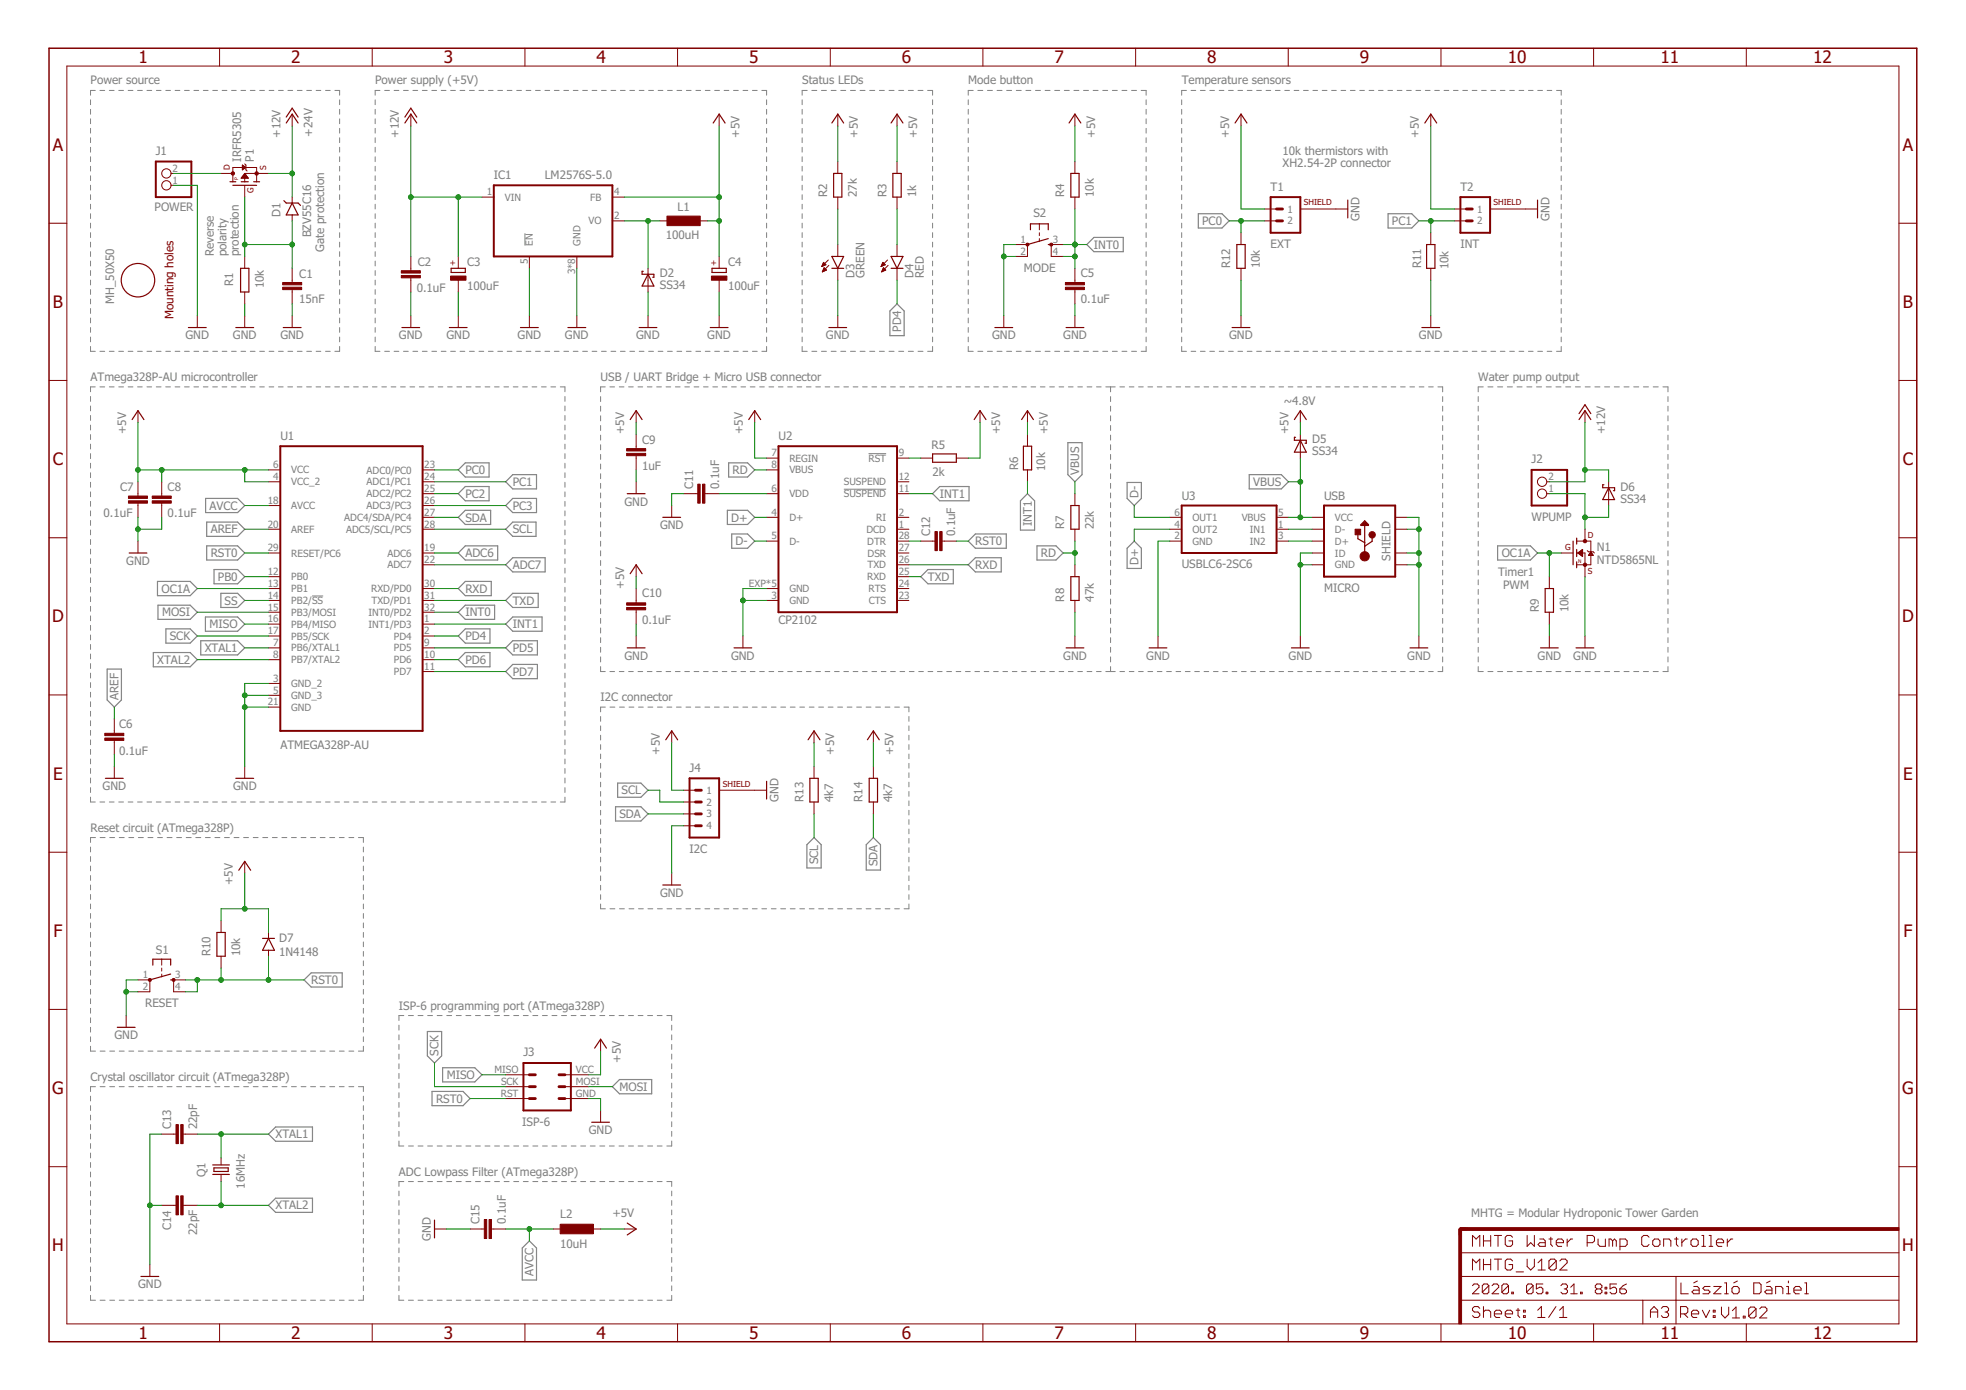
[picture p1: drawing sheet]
<svg xmlns="http://www.w3.org/2000/svg" width="420mm" height="297mm" viewBox="0 0 420 297" stroke-linecap="round" stroke-linejoin="round" font-family="sans-serif">
<defs><g id="words">
<g font-size="3.7" fill="#800000">
<text x="29.6" y="13.5">1</text>
<text x="62.2" y="13.5">2</text>
<text x="94.9" y="13.5">3</text>
<text x="127.5" y="13.5">4</text>
<text x="160.1" y="13.5">5</text>
<text x="192.8" y="13.5">6</text>
<text x="225.4" y="13.5">7</text>
<text x="258" y="13.5">8</text>
<text x="290.6" y="13.5">9</text>
<text x="322.3" y="13.5">10</text>
<text x="354.9" y="13.5">11</text>
<text x="387.5" y="13.5">12</text>
<text x="11.3" y="32.2">A</text>
<text x="406.6" y="32.2">A</text>
<text x="11.3" y="65.8">B</text>
<text x="406.7" y="65.8">B</text>
<text x="11.3" y="99.4">C</text>
<text x="406.6" y="99.4">C</text>
<text x="11.1" y="133">D</text>
<text x="406.5" y="133">D</text>
<text x="11.3" y="166.6">E</text>
<text x="406.7" y="166.6">E</text>
<text x="11.4" y="200.2">F</text>
<text x="406.8" y="200.2">F</text>
<text x="11.2" y="233.8">G</text>
<text x="406.5" y="233.8">G</text>
<text x="11.1" y="267.4">H</text>
<text x="406.5" y="267.4">H</text>
<text x="29.6" y="286.1">1</text>
<text x="62.2" y="286.1">2</text>
<text x="94.9" y="286.1">3</text>
<text x="127.5" y="286.1">4</text>
<text x="160.1" y="286.1">5</text>
<text x="192.8" y="286.1">6</text>
<text x="225.4" y="286.1">7</text>
<text x="258" y="286.1">8</text>
<text x="290.6" y="286.1">9</text>
<text x="322.3" y="286.1">10</text>
<text x="354.9" y="286.1">11</text>
<text x="387.5" y="286.1">12</text>
</g>
<g font-size="2.5" fill="#808080">
<text x="19.4" y="18">Power source</text>
<text x="80.2" y="18">Power supply (+5V)</text>
<text x="171.4" y="18">Status LEDs</text>
<text x="206.9" y="18">Mode button</text>
<text x="252.5" y="18">Temperature sensors</text>
<text x="59.9" y="29.5" transform="rotate(-90 59.9 29.5)">+12V</text>
<text x="66.8" y="29.2" transform="rotate(-90 66.8 29.2)">+24V</text>
<text x="85.3" y="29.5" transform="rotate(-90 85.3 29.5)">+12V</text>
<text x="158" y="29.5" transform="rotate(-90 158 29.5)">+5V</text>
<text x="183.4" y="29.5" transform="rotate(-90 183.4 29.5)">+5V</text>
<text x="196" y="29.5" transform="rotate(-90 196 29.5)">+5V</text>
<text x="234" y="29.5" transform="rotate(-90 234 29.5)">+5V</text>
<text x="262.7" y="29.5" transform="rotate(-90 262.7 29.5)">+5V</text>
<text x="303.2" y="29.5" transform="rotate(-90 303.2 29.5)">+5V</text>
<text x="33.3" y="33.1">J1</text>
<text x="51.6" y="34.5" transform="rotate(-90 51.6 34.5)">IRFR5305</text>
<text x="54.2" y="34.5" transform="rotate(-90 54.2 34.5)">P1</text>
<text x="274.1" y="33.1">10k thermistors with</text>
<text x="274.1" y="35.8">XH2.54-2P connector</text>
<text x="105.5" y="38.3">IC1</text>
<text x="116.4" y="38.3">LM2576S-5.0</text>
<text x="271.6" y="40.7">T1</text>
<text x="312.1" y="40.7">T2</text>
<text x="33" y="45.2">POWER</text>
<text x="59.9" y="46.4" transform="rotate(-90 59.9 46.4)">D1</text>
<text x="144.8" y="45.2">L1</text>
<text x="176.8" y="42.1" transform="rotate(-90 176.8 42.1)">R2</text>
<text x="183.1" y="42.1" transform="rotate(-90 183.1 42.1)">27k</text>
<text x="189.4" y="42.1" transform="rotate(-90 189.4 42.1)">R3</text>
<text x="195.8" y="42.1" transform="rotate(-90 195.8 42.1)">1k</text>
<text x="220.9" y="46.4">S2</text>
<text x="227.5" y="42.1" transform="rotate(-90 227.5 42.1)">R4</text>
<text x="233.8" y="42.1" transform="rotate(-90 233.8 42.1)">10k</text>
<text x="290.6" y="47.2" transform="rotate(-90 290.6 47.2)">GND</text>
<text x="331.1" y="47.2" transform="rotate(-90 331.1 47.2)">GND</text>
<text x="66.5" y="50.7" transform="rotate(-90 66.5 50.7)">BZV55C16</text>
<text x="69.3" y="53.8" transform="rotate(-90 69.3 53.8)">Gate protection</text>
<text x="142.3" y="51">100uH</text>
<text x="233.8" y="53.2">INT0</text>
<text x="256.9" y="48.1">PC0</text>
<text x="271.6" y="53">EXT</text>
<text x="297.5" y="48.1">PC1</text>
<text x="312.1" y="53">INT</text>
<text x="45.7" y="54.8" transform="rotate(-90 45.7 54.8)">Reverse</text>
<text x="48.4" y="54.8" transform="rotate(-90 48.4 54.8)">polarity</text>
<text x="51" y="54.8" transform="rotate(-90 51 54.8)">protection</text>
<text x="64" y="59.4">C1</text>
<text x="89.3" y="56.8">C2</text>
<text x="99.8" y="56.9">C3</text>
<text x="141" y="59.2">D2</text>
<text x="155.6" y="56.9">C4</text>
<text x="182.6" y="59.4" transform="rotate(-90 182.6 59.4)">D3</text>
<text x="184.7" y="59.4" transform="rotate(-90 184.7 59.4)">GREEN</text>
<text x="195.3" y="59.4" transform="rotate(-90 195.3 59.4)">D4</text>
<text x="197.4" y="59.4" transform="rotate(-90 197.4 59.4)">RED</text>
<text x="218.8" y="58.1">MODE</text>
<text x="231" y="59.1">C5</text>
<text x="262.9" y="57.3" transform="rotate(-90 262.9 57.3)">R12</text>
<text x="269.3" y="57.3" transform="rotate(-90 269.3 57.3)">10k</text>
<text x="303.7" y="57.3" transform="rotate(-90 303.7 57.3)">R11</text>
<text x="309.6" y="57.6" transform="rotate(-90 309.6 57.6)">10k</text>
<text x="24.4" y="64.9" transform="rotate(-90 24.4 64.9)">MH_50X50</text>
<text x="49.8" y="61.1" transform="rotate(-90 49.8 61.1)">R1</text>
<text x="56.4" y="61.6" transform="rotate(-90 56.4 61.6)">10k</text>
<text x="64" y="64.7">15nF</text>
<text x="89.1" y="62.4">0.1uF</text>
<text x="99.8" y="61.9">100uF</text>
<text x="141" y="61.8">SS34</text>
<text x="155.6" y="61.9">100uF</text>
<text x="231" y="64.7">0.1uF</text>
<text x="192.6" y="70.9" transform="rotate(-90 192.6 70.9)">PD4</text>
<text x="39.6" y="72.5">GND</text>
<text x="49.8" y="72.5">GND</text>
<text x="59.9" y="72.5">GND</text>
<text x="85.3" y="72.5">GND</text>
<text x="95.4" y="72.5">GND</text>
<text x="110.6" y="72.5">GND</text>
<text x="120.7" y="72.5">GND</text>
<text x="135.9" y="72.5">GND</text>
<text x="151.2" y="72.5">GND</text>
<text x="176.5" y="72.5">GND</text>
<text x="212" y="72.5">GND</text>
<text x="227.2" y="72.5">GND</text>
<text x="262.7" y="72.5">GND</text>
<text x="303.2" y="72.5">GND</text>
<text x="19.4" y="81.4">ATmega328P-AU microcontroller</text>
<text x="128.3" y="81.4">USB / UART Bridge + Micro USB connector</text>
<text x="315.9" y="81.4">Water pump output</text>
<text x="274.3" y="86.5">~4.8V</text>
<text x="27" y="92.8" transform="rotate(-90 27 92.8)">+5V</text>
<text x="59.9" y="94.1">U1</text>
<text x="133.4" y="92.8" transform="rotate(-90 133.4 92.8)">+5V</text>
<text x="137.2" y="94.8">C9</text>
<text x="158.8" y="92.8" transform="rotate(-90 158.8 92.8)">+5V</text>
<text x="166.4" y="94.1">U2</text>
<text x="199.1" y="95.9">R5</text>
<text x="213.8" y="92.8" transform="rotate(-90 213.8 92.8)">+5V</text>
<text x="223.9" y="92.8" transform="rotate(-90 223.9 92.8)">+5V</text>
<text x="275.4" y="92.8" transform="rotate(-90 275.4 92.8)">+5V</text>
<text x="280.4" y="94.7">D5</text>
<text x="343" y="92.8" transform="rotate(-90 343 92.8)">+12V</text>
<text x="99.5" y="101.3">PC0</text>
<text x="137.2" y="100.4">1uF</text>
<text x="156.5" y="101.3">RD</text>
<text x="199.3" y="101.7">2k</text>
<text x="217.6" y="100.4" transform="rotate(-90 217.6 100.4)">R6</text>
<text x="223.4" y="100.7" transform="rotate(-90 223.4 100.7)">10k</text>
<text x="230.6" y="101.4" transform="rotate(-90 230.6 101.4)">VBUS</text>
<text x="280.4" y="97.3">SS34</text>
<text x="327.3" y="99">J2</text>
<text x="25.7" y="105">C7</text>
<text x="35.8" y="105">C8</text>
<text x="99.5" y="106.4">PC2</text>
<text x="109.6" y="103.8">PC1</text>
<text x="148.1" y="104.5" transform="rotate(-90 148.1 104.5)">C11</text>
<text x="153.7" y="104.5" transform="rotate(-90 153.7 104.5)">0.1uF</text>
<text x="200.8" y="106.4">INT1</text>
<text x="243.3" y="106.5" transform="rotate(-90 243.3 106.5)">D-</text>
<text x="252.5" y="106.8">U3</text>
<text x="267.8" y="103.8">VBUS</text>
<text x="283" y="106.8">USB</text>
<text x="346.3" y="107.4">SS34</text>
<text x="346.3" y="104.9">D6</text>
<text x="22.1" y="110.6">0.1uF</text>
<text x="35.8" y="110.6">0.1uF</text>
<text x="44.8" y="108.9">AVCC</text>
<text x="45" y="114">AREF</text>
<text x="99.5" y="111.4">SDA</text>
<text x="109.6" y="108.9">PC3</text>
<text x="109.6" y="114">SCL</text>
<text x="133.4" y="108">GND</text>
<text x="141.1" y="113.1">GND</text>
<text x="156.3" y="111.5">D+</text>
<text x="220.5" y="112.4" transform="rotate(-90 220.5 112.4)">INT1</text>
<text x="227.5" y="113.1" transform="rotate(-90 227.5 113.1)">R7</text>
<text x="233.8" y="113.1" transform="rotate(-90 233.8 113.1)">22k</text>
<text x="327.3" y="111.3">WPUMP</text>
<text x="45" y="119.1">RST0</text>
<text x="99.5" y="119.1">ADC6</text>
<text x="157.2" y="116.5">D-</text>
<text x="198.8" y="114.6" transform="rotate(-90 198.8 114.6)">C12</text>
<text x="204.1" y="114.6" transform="rotate(-90 204.1 114.6)">0.1uF</text>
<text x="208.4" y="116.5">RST0</text>
<text x="222.4" y="119.1">RD</text>
<text x="297.2" y="119.8" transform="rotate(-90 297.2 119.8)">SHIELD</text>
<text x="320.9" y="119.1">OC1A</text>
<text x="341.3" y="117.8">N1</text>
<text x="27" y="120.7">GND</text>
<text x="46.6" y="124.1">PB0</text>
<text x="109.6" y="121.6">ADC7</text>
<text x="133.4" y="125.8" transform="rotate(-90 133.4 125.8)">+5V</text>
<text x="198.3" y="124.1">TXD</text>
<text x="208.4" y="121.6">RXD</text>
<text x="243.3" y="120.7" transform="rotate(-90 243.3 120.7)">D+</text>
<text x="252.5" y="121.5">USBLC6-2SC6</text>
<text x="320.2" y="123.1">Timer1</text>
<text x="321.2" y="125.8">PWM</text>
<text x="341.3" y="120.4">NTD5865NL</text>
<text x="34.5" y="126.7">OC1A</text>
<text x="34.6" y="131.7">MOSI</text>
<text x="48" y="129.2">SS</text>
<text x="99.5" y="126.7">RXD</text>
<text x="99.5" y="131.7">INT0</text>
<text x="109.6" y="129.2">TXD</text>
<text x="137.2" y="127.5">C10</text>
<text x="227.5" y="128.6" transform="rotate(-90 227.5 128.6)">R8</text>
<text x="233.8" y="128.6" transform="rotate(-90 233.8 128.6)">47k</text>
<text x="283" y="126.5">MICRO</text>
<text x="328.8" y="130.8" transform="rotate(-90 328.8 130.8)">R9</text>
<text x="335.2" y="130.8" transform="rotate(-90 335.2 130.8)">10k</text>
<text x="36.3" y="136.8">SCK</text>
<text x="44.8" y="134.3">MISO</text>
<text x="99.5" y="136.8">PD4</text>
<text x="109.6" y="134.3">INT1</text>
<text x="137.2" y="133.4">0.1uF</text>
<text x="166.4" y="133.4">CP2102</text>
<text x="33.6" y="141.9">XTAL2</text>
<text x="43.8" y="139.3">XTAL1</text>
<text x="99.5" y="141.9">PD6</text>
<text x="109.6" y="139.3">PD5</text>
<text x="133.4" y="141">GND</text>
<text x="156.2" y="141">GND</text>
<text x="227.2" y="141">GND</text>
<text x="245" y="141">GND</text>
<text x="275.4" y="141">GND</text>
<text x="300.7" y="141">GND</text>
<text x="328.6" y="141">GND</text>
<text x="336.2" y="141">GND</text>
<text x="25.3" y="149.6" transform="rotate(-90 25.3 149.6)">AREF</text>
<text x="109.6" y="144.4">PD7</text>
<text x="128.3" y="149.8">I2C connector</text>
<text x="25.4" y="155.7">C6</text>
<text x="25.4" y="161.3">0.1uF</text>
<text x="59.9" y="160">ATMEGA328P-AU</text>
<text x="141" y="161.3" transform="rotate(-90 141 161.3)">+5V</text>
<text x="178.3" y="161.3" transform="rotate(-90 178.3 161.3)">+5V</text>
<text x="191" y="161.3" transform="rotate(-90 191 161.3)">+5V</text>
<text x="147.4" y="164.9">J4</text>
<text x="21.9" y="168.9">GND</text>
<text x="49.8" y="168.9">GND</text>
<text x="132.8" y="169.7">SCL</text>
<text x="166.4" y="171.4" transform="rotate(-90 166.4 171.4)">GND</text>
<text x="171.7" y="171.4" transform="rotate(-90 171.7 171.4)">R13</text>
<text x="178" y="171.4" transform="rotate(-90 178 171.4)">4k7</text>
<text x="184.4" y="171.4" transform="rotate(-90 184.4 171.4)">R14</text>
<text x="190.7" y="171.4" transform="rotate(-90 190.7 171.4)">4k7</text>
<text x="19.4" y="177.7">Reset circuit (ATmega328P)</text>
<text x="132.4" y="174.8">SDA</text>
<text x="147.4" y="182.3">I2C</text>
<text x="174.9" y="184.7" transform="rotate(-90 174.9 184.7)">SCL</text>
<text x="187.5" y="185.1" transform="rotate(-90 187.5 185.1)">SDA</text>
<text x="49.8" y="189.1" transform="rotate(-90 49.8 189.1)">+5V</text>
<text x="141.1" y="191.7">GND</text>
<text x="33.3" y="203.8">S1</text>
<text x="59.7" y="201.3">D7</text>
<text x="45" y="204.3" transform="rotate(-90 45 204.3)">R10</text>
<text x="51.3" y="204.3" transform="rotate(-90 51.3 204.3)">10k</text>
<text x="59.7" y="204.3">1N4148</text>
<text x="31" y="215.2">RESET</text>
<text x="66.5" y="210.3">RST0</text>
<text x="85.3" y="215.7">ISP-6 programming port (ATmega328P)</text>
<text x="24.5" y="222.1">GND</text>
<text x="93.7" y="225.6" transform="rotate(-90 93.7 225.6)">SCK</text>
<text x="111.9" y="225.6">J3</text>
<text x="132.7" y="227.2" transform="rotate(-90 132.7 227.2)">+5V</text>
<text x="19.4" y="231">Crystal oscillator circuit (ATmega328P)</text>
<text x="95.5" y="230.6">MISO</text>
<text x="132.4" y="233.1">MOSI</text>
<text x="93.2" y="235.6">RST0</text>
<text x="36.6" y="241.3" transform="rotate(-90 36.6 241.3)">C13</text>
<text x="42.2" y="241.3" transform="rotate(-90 42.2 241.3)">22pF</text>
<text x="58.9" y="243.2">XTAL1</text>
<text x="111.6" y="240.6">ISP-6</text>
<text x="125.8" y="242.4">GND</text>
<text x="43.9" y="251.5" transform="rotate(-90 43.9 251.5)">Q1</text>
<text x="85.3" y="251.2">ADC Lowpass Filter (ATmega328P)</text>
<text x="52.3" y="254" transform="rotate(-90 52.3 254)">16MHz</text>
<text x="36.6" y="262.9" transform="rotate(-90 36.6 262.9)">C14</text>
<text x="42.2" y="263.9" transform="rotate(-90 42.2 263.9)">22pF</text>
<text x="58.9" y="258.5">XTAL2</text>
<text x="102.5" y="261.6" transform="rotate(-90 102.5 261.6)">C15</text>
<text x="108.1" y="261.6" transform="rotate(-90 108.1 261.6)">0.1uF</text>
<text x="119.7" y="260.4">L2</text>
<text x="130.9" y="260.1">+5V</text>
<text x="314.4" y="260.1">MHTG = Modular Hydroponic Tower Garden</text>
<text x="92.1" y="265.2" transform="rotate(-90 92.1 265.2)">GND</text>
<text x="119.7" y="266.7">10uH</text>
<text x="29.5" y="275.3">GND</text>
<text x="114" y="272.7" transform="rotate(-90 114 272.7)">AVCC</text>
</g>
<text font-size="2.5" fill="#800000" x="37.1" y="68.3" transform="rotate(-90 37.1 68.3)">Mounting holes</text>
<g font-size="2.1" fill="#808080">
<text x="36.9" y="39.2">1</text>
<text x="36.9" y="36.7">2</text>
<text x="104" y="41.8">1</text>
<text x="131.2" y="41.8">4</text>
<text x="107.9" y="42.9">VIN</text>
<text x="125.8" y="48">VO</text>
<text x="126.2" y="42.9">FB</text>
<text x="131.2" y="46.8">2</text>
<text x="275.2" y="45.4">1</text>
<text x="275.2" y="48">2</text>
<text x="315.7" y="45.4">1</text>
<text x="315.7" y="48">2</text>
<text x="113.9" y="52.5" transform="rotate(-90 113.9 52.5)">EN</text>
<text x="124" y="52.5" transform="rotate(-90 124 52.5)">GND</text>
<text x="218.1" y="51.9">1</text>
<text x="225" y="51.9">3</text>
<text x="112.8" y="56.3" transform="rotate(-90 112.8 56.3)">5</text>
<text x="122.9" y="58.6" transform="rotate(-90 122.9 58.6)">3*8</text>
<text x="218.1" y="54.4">2</text>
<text x="225" y="54.4">4</text>
<text x="58.4" y="100.1">6</text>
<text x="62.2" y="101.2">VCC</text>
<text x="78.3" y="101.2">ADC0/PC0</text>
<text x="90.7" y="100.1">23</text>
<text x="164.8" y="97.5">7</text>
<text x="164.8" y="100.1">8</text>
<text x="168.7" y="98.6">REGIN</text>
<text x="168.7" y="101.2">VBUS</text>
<text x="185.6" y="98.7">RST</text>
<text x="192.1" y="97.5">9</text>
<text x="57.2" y="107.7">18</text>
<text x="58.4" y="102.6">4</text>
<text x="62.2" y="103.7">VCC_2</text>
<text x="78.3" y="103.7">ADC1/PC1</text>
<text x="78.3" y="106.3">ADC2/PC2</text>
<text x="90.7" y="102.6">24</text>
<text x="90.7" y="105.1">25</text>
<text x="90.7" y="107.7">26</text>
<text x="164.8" y="105.1">6</text>
<text x="168.7" y="106.3">VDD</text>
<text x="180.3" y="103.7">SUSPEND</text>
<text x="180.3" y="106.3">SUSPEND</text>
<text x="192.1" y="102.6">12</text>
<text x="192.1" y="105.1">11</text>
<text x="330.9" y="105.1">1</text>
<text x="330.9" y="102.6">2</text>
<text x="57.2" y="112.7">20</text>
<text x="62.2" y="108.8">AVCC</text>
<text x="62.2" y="113.9">AREF</text>
<text x="73.6" y="111.3">ADC4/SDA/PC4</text>
<text x="74" y="113.9">ADC5/SCL/PC5</text>
<text x="78.3" y="108.8">ADC3/PC3</text>
<text x="90.7" y="110.2">27</text>
<text x="90.7" y="112.7">28</text>
<text x="164.8" y="110.2">4</text>
<text x="168.7" y="111.3">D+</text>
<text x="185.2" y="113.9">DCD</text>
<text x="187.2" y="111.3">RI</text>
<text x="192.1" y="110.2">2</text>
<text x="192.1" y="112.7">1</text>
<text x="251" y="110.2">6</text>
<text x="251" y="112.7">4</text>
<text x="254.9" y="111.3">OUT1</text>
<text x="254.9" y="113.9">OUT2</text>
<text x="265.4" y="111.3">VBUS</text>
<text x="267.1" y="113.9">IN1</text>
<text x="273.2" y="112.7">1</text>
<text x="273.2" y="110.2">5</text>
<text x="285.3" y="111.3">VCC</text>
<text x="285.3" y="113.9">D-</text>
<text x="57.2" y="117.8">29</text>
<text x="62.2" y="118.9">RESET/PC6</text>
<text x="82.8" y="118.9">ADC6</text>
<text x="90.7" y="117.8">19</text>
<text x="164.8" y="115.3">5</text>
<text x="168.7" y="116.4">D-</text>
<text x="185.3" y="116.4">DTR</text>
<text x="185.4" y="118.9">DSR</text>
<text x="192.1" y="115.3">28</text>
<text x="192.1" y="117.8">27</text>
<text x="251" y="115.3">2</text>
<text x="254.9" y="116.4">GND</text>
<text x="267.1" y="116.4">IN2</text>
<text x="273.2" y="115.3">3</text>
<text x="285.3" y="116.4">D+</text>
<text x="285.3" y="118.9">ID</text>
<text x="57.2" y="122.9">12</text>
<text x="57.2" y="125.4">13</text>
<text x="62.2" y="124">PB0</text>
<text x="82.8" y="121.5">ADC7</text>
<text x="90.7" y="120.3">22</text>
<text x="90.7" y="125.4">30</text>
<text x="160" y="125.4">EXP*5</text>
<text x="185.3" y="124">RXD</text>
<text x="185.4" y="121.5">TXD</text>
<text x="192.1" y="120.3">26</text>
<text x="192.1" y="122.9">25</text>
<text x="192.1" y="125.4">24</text>
<text x="285.3" y="121.5">GND</text>
<text x="57.2" y="127.9">14</text>
<text x="57.2" y="130.5">15</text>
<text x="62.2" y="126.5">PB1</text>
<text x="62.2" y="129.1">PB2/SS</text>
<text x="62.2" y="131.6">PB3/MOSI</text>
<text x="78.7" y="131.6">INT0/PD2</text>
<text x="79.3" y="126.5">RXD/PD0</text>
<text x="79.4" y="129.1">TXD/PD1</text>
<text x="90.7" y="127.9">31</text>
<text x="90.7" y="130.5">32</text>
<text x="164.8" y="127.9">3</text>
<text x="168.7" y="129.1">GND</text>
<text x="168.7" y="126.5">GND</text>
<text x="185.6" y="126.5">RTS</text>
<text x="185.7" y="129.1">CTS</text>
<text x="192.1" y="127.9">23</text>
<text x="57.2" y="133">16</text>
<text x="57.2" y="135.6">17</text>
<text x="62.2" y="134.1">PB4/MISO</text>
<text x="62.2" y="136.7">PB5/SCK</text>
<text x="78.7" y="134.1">INT1/PD3</text>
<text x="84.2" y="136.7">PD4</text>
<text x="90.7" y="133">1</text>
<text x="90.7" y="135.6">2</text>
<text x="58.4" y="138.1">7</text>
<text x="58.4" y="140.6">8</text>
<text x="62.2" y="139.2">PB6/XTAL1</text>
<text x="62.2" y="141.7">PB7/XTAL2</text>
<text x="84.2" y="139.2">PD5</text>
<text x="84.2" y="141.7">PD6</text>
<text x="90.7" y="138.1">9</text>
<text x="90.7" y="140.6">10</text>
<text x="90.7" y="143.2">11</text>
<text x="58.4" y="145.7">3</text>
<text x="58.4" y="148.2">5</text>
<text x="62.2" y="146.8">GND_2</text>
<text x="62.2" y="149.3">GND_3</text>
<text x="84.2" y="144.3">PD7</text>
<text x="57.2" y="150.8">21</text>
<text x="62.2" y="151.9">GND</text>
<text x="151" y="169.6">1</text>
<text x="151" y="172.2">2</text>
<text x="151" y="174.7">3</text>
<text x="151" y="177.2">4</text>
<text x="30.5" y="209.1">1</text>
<text x="37.5" y="209.1">3</text>
<text x="30.5" y="211.6">2</text>
<text x="37.5" y="211.6">4</text>
<text x="105.7" y="229.3">MISO</text>
<text x="107.1" y="231.9">SCK</text>
<text x="123.1" y="231.9">MOSI</text>
<text x="123.1" y="229.3">VCC</text>
<text x="107" y="234.4">RST</text>
<text x="123.1" y="234.4">GND</text>
</g>
<g font-size="1.8" fill="#800000">
<text x="49.1" y="36.4" transform="rotate(-90 49.1 36.4)">D</text>
<text x="54.2" y="41.3" transform="rotate(-90 54.2 41.3)">G</text>
<text x="56.9" y="36.4" transform="rotate(-90 56.9 36.4)">S</text>
<text x="278.6" y="43.9">SHIELD</text>
<text x="319.2" y="43.9">SHIELD</text>
<text x="97.3" y="56.9" transform="rotate(-90 97.3 56.9)">+</text>
<text x="153.1" y="56.9" transform="rotate(-90 153.1 56.9)">+</text>
<text x="334.5" y="117.5">G</text>
<text x="339.4" y="115">D</text>
<text x="339.4" y="122.7">S</text>
<text x="154.5" y="168.1">SHIELD</text>
</g>
<g font-size="1.1" fill="#800000">
<text x="50.9" y="38.4" transform="rotate(-90 50.9 38.4)">P</text>
<text x="337.3" y="120.3">N</text>
</g>
</g></defs>
<g fill="none" stroke="#808080" stroke-width=".21">
<path d="M20.4 19.3h-1.1v1M21.4 19.3h1M23.4 19.3h1M25.4 19.3h1M27.4 19.3h1M29.4 19.3h1M31.4 19.3h1M33.4 19.3h1M35.4 19.3h1M37.4 19.3h1M39.4 19.3h1M41.4 19.3h1.1"/>
<path d="M43.5 19.3h1M45.5 19.3h1M47.5 19.3h1M49.5 19.3h1M51.5 19.3h1M53.5 19.3h1M55.5 19.3h1M57.5 19.3h1M59.5 19.3h1M61.5 19.3h1M63.5 19.3h1.1M65.6 19.3h1"/>
<path d="M67.6 19.3h1M69.6 19.3h1M71.6 19.3h1v1M81.2 19.3h-1v1M82.2 19.3h1M84.2 19.3h1M86.2 19.3h1M88.2 19.3h1.1M90.3 19.3h1M92.3 19.3h1M94.3 19.3h1M96.3 19.3h1"/>
<path d="M98.3 19.3h1M100.3 19.3h1.1M102.4 19.3h1M104.4 19.3h1M106.4 19.3h1M108.4 19.3h1M110.4 19.3h1M112.4 19.3h1.1M114.4 19.3h1.1M116.5 19.3h1M118.5 19.3h1M120.5 19.3h1"/>
<path d="M122.5 19.3h1M124.5 19.3h1M126.5 19.3h1.1M128.5 19.3h1.1M130.6 19.3h1M132.6 19.3h1M134.6 19.3h1M136.6 19.3h1M138.6 19.3h1.1M140.7 19.3h1M142.7 19.3h1M144.7 19.3h1"/>
<path d="M146.7 19.3h1M148.7 19.3h1M150.7 19.3h1M152.7 19.3h1.1M154.7 19.3h1.1M156.8 19.3h1M158.8 19.3h1M160.8 19.3h1M162.8 19.3h1v1M172.5 19.3h-1.1v1M173.5 19.3h1.1M175.6 19.3h1"/>
<path d="M177.6 19.3h1.1M179.7 19.3h1M181.8 19.3h1M183.8 19.3h1.1M185.9 19.3h1M187.9 19.3h1.1M190 19.3h1.1M192.1 19.3h1M194.1 19.3h1.1M196.2 19.3h1.1M198.2 19.3h1.1v1M208 19.3h-1.1v1"/>
<path d="M209 19.3h1M211 19.3h1.1M213.1 19.3h1M215.1 19.3h1.1M217.2 19.3h1M219.2 19.3h1.1M221.3 19.3h1.1M223.4 19.3h1M225.4 19.3h1.1M227.5 19.3h1M229.5 19.3h1.1M231.6 19.3h1"/>
<path d="M233.6 19.3h1.1M235.7 19.3h1M237.7 19.3h1.1M239.8 19.3h1M241.8 19.3h1.1M243.9 19.3h1v1M253.6 19.3h-1.1v1M254.6 19.3h.9M256.5 19.3h1.1M258.6 19.3h.9M260.6 19.3h1M262.6 19.3h1"/>
<path d="M264.6 19.3h1M266.6 19.3h1M268.6 19.3h1M270.6 19.3h1M272.6 19.3h1M274.6 19.3h1M276.6 19.3h1M278.6 19.3h1M280.6 19.3h1M282.6 19.3h1M284.6 19.3h1M286.6 19.3h1"/>
<path d="M288.6 19.3h1M290.6 19.3h1M292.6 19.3h1M294.6 19.3h1M296.6 19.3h1M298.6 19.3h1M300.6 19.3h1M302.6 19.3h1M304.6 19.3h1M306.6 19.3h1M308.6 19.3h1M310.6 19.3h1"/>
<path d="M312.6 19.3h1M314.6 19.3h1M316.6 19.3h1M318.6 19.3h1M320.6 19.3h1M322.6 19.3h1M324.6 19.3h1M326.6 19.3h1M328.6 19.3h1M330.6 19.3h1M332.7 19.3h1v1M19.3 21.3v1.1"/>
<path d="M19.3 23.4v1M19.3 25.4v1M19.3 27.4v1M19.3 29.4v1.1M19.3 31.5v1M19.3 33.5v1M19.3 35.5v1.1M19.3 37.6v1M19.3 39.6v1M72.6 21.3v1.1M72.6 23.4v1M72.6 25.4v1"/>
<path d="M72.6 27.4v1M72.6 29.4v1.1M72.6 31.5v1M72.6 33.5v1M72.6 35.5v1.1M72.6 37.6v1M72.6 39.6v1M80.2 21.3v1.1M80.2 23.4v1M80.2 25.4v1M80.2 27.4v1M80.2 29.4v1.1"/>
<path d="M80.2 31.5v1M80.2 33.5v1M80.2 35.5v1.1M80.2 37.6v1M80.2 39.6v1M163.8 21.3v1.1M163.8 23.4v1M163.8 25.4v1M163.8 27.4v1M163.8 29.4v1.1M163.8 31.5v1M163.8 33.5v1"/>
<path d="M163.8 35.5v1.1M163.8 37.6v1M163.8 39.6v1M171.4 21.3v1.1M171.4 23.4v1M171.4 25.4v1M171.4 27.4v1M171.4 29.4v1.1M171.4 31.5v1M171.4 33.5v1M171.4 35.5v1.1M171.4 37.6v1"/>
<path d="M171.4 39.6v1M199.3 21.3v1.1M199.3 23.4v1M199.3 25.4v1M199.3 27.4v1M199.3 29.4v1.1M199.3 31.5v1M199.3 33.5v1M199.3 35.5v1.1M199.3 37.6v1M199.3 39.6v1M206.9 21.3v1.1"/>
<path d="M206.9 23.4v1M206.9 25.4v1M206.9 27.4v1M206.9 29.4v1.1M206.9 31.5v1M206.9 33.5v1M206.9 35.5v1.1M206.9 37.6v1M206.9 39.6v1M244.9 21.3v1.1M244.9 23.4v1M244.9 25.4v1"/>
<path d="M244.9 27.4v1M244.9 29.4v1.1M244.9 31.5v1M244.9 33.5v1M244.9 35.5v1.1M244.9 37.6v1M244.9 39.6v1M252.5 21.3v1.1M252.5 23.4v1M252.5 25.4v1M252.5 27.4v1M252.5 29.4v1.1"/>
<path d="M252.5 31.5v1M252.5 33.5v1M252.5 35.5v1.1M252.5 37.6v1M252.5 39.6v1M333.7 21.3v1.1M333.7 23.4v1M333.7 25.4v1M333.7 27.4v1M333.7 29.4v1.1M333.7 31.5v1M333.7 33.5v1"/>
<path d="M333.7 35.5v1.1M333.7 37.6v1M333.7 39.6v1M19.3 41.6v1.1M19.3 43.6v1.1M19.3 45.7v1M19.3 47.7v1M19.3 49.7v1.1M19.3 51.8v1M19.3 53.8v1M19.3 55.8v1M19.3 57.8v1.1"/>
<path d="M19.3 59.9v1M72.6 41.6v1.1M72.6 43.6v1.1M72.6 45.7v1M72.6 47.7v1M72.6 49.7v1.1M72.6 51.8v1M72.6 53.8v1M72.6 55.8v1M72.6 57.8v1.1M72.6 59.9v1M80.2 41.6v1.1"/>
<path d="M80.2 43.6v1.1M80.2 45.7v1M80.2 47.7v1M80.2 49.7v1.1M80.2 51.8v1M80.2 53.8v1M80.2 55.8v1M80.2 57.8v1.1M80.2 59.9v1M112.2 49.8v2.7M163.8 41.6v1.1M163.8 43.6v1.1"/>
<path d="M163.8 45.7v1M163.8 47.7v1M163.8 49.7v1.1M163.8 51.8v1M163.8 53.8v1M163.8 55.8v1M163.8 57.8v1.1M163.8 59.9v1M171.4 41.6v1.1M171.4 43.6v1.1M171.4 45.7v1M171.4 47.7v1"/>
<path d="M171.4 49.7v1.1M171.4 51.8v1M171.4 53.8v1M171.4 55.8v1M171.4 57.8v1.1M171.4 59.9v1M199.3 41.6v1.1M199.3 43.6v1.1M199.3 45.7v1M199.3 47.7v1M199.3 49.7v1.1M199.3 51.8v1"/>
<path d="M199.3 53.8v1M199.3 55.8v1M199.3 57.8v1.1M199.3 59.9v1M206.9 41.6v1.1M206.9 43.6v1.1M206.9 45.7v1M206.9 47.7v1M206.9 49.7v1.1M206.9 51.8v1M206.9 53.8v1M206.9 55.8v1"/>
<path d="M206.9 57.8v1.1M206.9 59.9v1M244.9 41.6v1.1M244.9 43.6v1.1M244.9 45.7v1M244.9 47.7v1M244.9 49.7v1.1M244.9 51.8v1M244.9 53.8v1M244.9 55.8v1M244.9 57.8v1.1M244.9 59.9v1"/>
<path d="M252.5 41.6v1.1M252.5 43.6v1.1M252.5 45.7v1M252.5 47.7v1M252.5 49.7v1.1M252.5 51.8v1M252.5 53.8v1M252.5 55.8v1M252.5 57.8v1.1M252.5 59.9v1M333.7 41.6v1.1M333.7 43.6v1.1"/>
<path d="M333.7 45.7v1M333.7 47.7v1M333.7 49.7v1.1M333.7 51.8v1M333.7 53.8v1M333.7 55.8v1M333.7 57.8v1.1M333.7 59.9v1M19.3 61.9v1M19.3 63.9v1M19.3 65.9v1.1M19.3 68v1"/>
<path d="M19.3 70v1M19.3 72v1M19.3 74v1.1h1.1M21.4 75.1h1M23.4 75.1h1M25.4 75.1h1M27.4 75.1h1M29.4 75.1h1M31.4 75.1h1M33.4 75.1h1M35.4 75.1h1M37.4 75.1h1"/>
<path d="M39.4 75.1h1M41.4 75.1h1.1M43.5 75.1h1M45.5 75.1h1M47.5 75.1h1M49.5 75.1h1M51.5 75.1h1M53.5 75.1h1M55.5 75.1h1M57.5 75.1h1M59.5 75.1h1M61.5 75.1h1"/>
<path d="M63.5 75.1h1.1M65.6 75.1h1M67.6 75.1h1M69.6 75.1h1M72.6 74v1.1h-1M72.6 61.9v1M72.6 63.9v1M72.6 65.9v1.1M72.6 68v1M72.6 70v1M72.6 72v1M80.2 74v1.1h1"/>
<path d="M80.2 61.9v1M80.2 63.9v1M80.2 65.9v1.1M80.2 68v1M80.2 70v1M80.2 72v1M82.2 75.1h1M84.2 75.1h1M86.2 75.1h1M88.2 75.1h1.1M90.3 75.1h1M92.3 75.1h1"/>
<path d="M94.3 75.1h1M96.3 75.1h1M98.3 75.1h1M100.3 75.1h1.1M102.4 75.1h1M104.4 75.1h1M106.4 75.1h1M108.4 75.1h1M110.4 75.1h1M112.4 75.1h1.1M114.4 75.1h1.1M116.5 75.1h1"/>
<path d="M118.5 75.1h1M120.5 75.1h1M122.5 75.1h1M124.5 75.1h1M126.5 75.1h1.1M128.5 75.1h1.1M130.6 75.1h1M132.6 75.1h1M134.6 75.1h1M136.6 75.1h1M138.6 75.1h1.1M140.7 75.1h1"/>
<path d="M142.7 75.1h1M144.7 75.1h1M146.7 75.1h1M148.7 75.1h1M150.7 75.1h1M152.7 75.1h1.1M154.7 75.1h1.1M156.8 75.1h1M158.8 75.1h1M160.8 75.1h1M163.8 61.9v1M163.8 63.9v1"/>
<path d="M163.8 65.9v1.1M163.8 68v1M163.8 70v1M163.8 72v1M163.8 74v1.1h-1M171.4 74v1.1h1.1M171.4 61.9v1M171.4 63.9v1M171.4 65.9v1.1M171.4 68v1M171.4 70v1M171.4 72v1"/>
<path d="M173.5 75.1h1.1M175.6 75.1h1M177.6 75.1h1.1M179.7 75.1h1M181.8 75.1h1M183.8 75.1h1.1M185.9 75.1h1M187.9 75.1h1.1M190 75.1h1.1M192.1 75.1h1M194.1 75.1h1.1M196.2 75.1h1.1"/>
<path d="M199.3 74v1.1h-1.1M199.3 61.9v1M199.3 63.9v1M199.3 65.9v1.1M199.3 68v1M199.3 70v1M199.3 72v1M206.9 74v1.1h1.1M206.9 61.9v1M206.9 63.9v1M206.9 65.9v1.1M206.9 68v1"/>
<path d="M206.9 70v1M206.9 72v1M209 75.1h1M211 75.1h1.1M213.1 75.1h1M215.1 75.1h1.1M217.2 75.1h1M219.2 75.1h1.1M221.3 75.1h1.1M223.4 75.1h1M225.4 75.1h1.1M227.5 75.1h1"/>
<path d="M229.5 75.1h1.1M231.6 75.1h1M233.6 75.1h1.1M235.7 75.1h1M237.7 75.1h1.1M239.8 75.1h1M241.8 75.1h1.1M244.9 74v1.1h-1M244.9 61.9v1M244.9 63.9v1M244.9 65.9v1.1M244.9 68v1"/>
<path d="M244.9 70v1M244.9 72v1M252.5 74v1.1h1.1M252.5 61.9v1M252.5 63.9v1M252.5 65.9v1.1M252.5 68v1M252.5 70v1M252.5 72v1M254.6 75.1h.9M256.5 75.1h1.1M258.6 75.1h.9"/>
<path d="M260.6 75.1h1M262.6 75.1h1M264.6 75.1h1M266.6 75.1h1M268.6 75.1h1M270.6 75.1h1M272.6 75.1h1M274.6 75.1h1M276.6 75.1h1M278.6 75.1h1M280.6 75.1h1M282.6 75.1h1"/>
<path d="M284.6 75.1h1M286.6 75.1h1M288.6 75.1h1M290.6 75.1h1M292.6 75.1h1M294.6 75.1h1M296.6 75.1h1M298.6 75.1h1M300.6 75.1h1M302.6 75.1h1M304.6 75.1h1M306.6 75.1h1"/>
<path d="M308.6 75.1h1M310.6 75.1h1M312.6 75.1h1M314.6 75.1h1M316.6 75.1h1M318.6 75.1h1M320.6 75.1h1M322.6 75.1h1M324.6 75.1h1M326.6 75.1h1M328.6 75.1h1M330.6 75.1h1"/>
<path d="M333.7 74v1.1h-1M333.7 61.9v1M333.7 63.9v1M333.7 65.9v1.1M333.7 68v1M333.7 70v1M333.7 72v1M19.3 84.7v1.1M19.3 86.8v1M19.3 88.8v1M19.3 90.8v1.1M19.3 92.9v1"/>
<path d="M19.3 94.9v1M19.3 96.9v1.1M19.3 99v1M20.4 82.7h-1.1v1M21.4 82.7h1M23.4 82.7h1M25.4 82.7h1M27.4 82.7h1M29.4 82.7h1M31.4 82.7h1M33.4 82.7h1M35.4 82.7h1"/>
<path d="M37.4 82.7h1M39.4 82.7h1M41.4 82.7h1M43.5 82.7h.9M45.4 82.7h1.1M47.5 82.7h1M49.5 82.7h1M51.5 82.7h1M53.5 82.7h1M55.5 82.7h1M57.5 82.7h1M59.5 82.7h1"/>
<path d="M61.5 82.7h1M63.5 82.7h1M65.5 82.7h1M67.5 82.7h1M69.6 82.7h.9M71.5 82.7h1.1M73.6 82.7h1M75.6 82.7h1M77.6 82.7h1M79.6 82.7h1M81.6 82.7h1M83.6 82.7h1"/>
<path d="M85.6 82.7h1M87.6 82.7h1M89.6 82.7h1M91.6 82.7h1M93.6 82.7h1M95.7 82.7h.9M97.6 82.7h1.1M99.7 82.7h1M101.7 82.7h1M103.7 82.7h1M105.7 82.7h1M107.7 82.7h1"/>
<path d="M109.7 82.7h1M111.7 82.7h1M113.7 82.7h1M115.7 82.7h1M117.7 82.7h1M119.7 82.7h1v1M120.7 84.7v1.1M120.7 86.8v1M120.7 88.8v1M120.7 90.8v1.1M120.7 92.9v1M120.7 94.9v1"/>
<path d="M120.7 96.9v1.1M120.7 99v1M128.4 84.8v1M128.4 86.8v1.1M128.4 88.9v1M128.4 90.9v1.1M128.4 93v1M128.4 95v1.1M128.4 97.1v1.1M128.4 99.2v1M129.3 82.7h-.9v1M130.3 82.7h1"/>
<path d="M132.4 82.7h.9M134.3 82.7h1M136.4 82.7h1M138.3 82.7h1M140.3 82.7h1.1M142.3 82.7h1M144.3 82.7h1.1M146.3 82.7h1M148.3 82.7h1.1M150.3 82.7h1M152.3 82.7h1.1M154.3 82.7h1"/>
<path d="M156.3 82.7h1.1M158.3 82.7h1M160.3 82.7h1.1M162.3 82.7h1M164.3 82.7h1.1M166.3 82.7h1M168.3 82.7h1M170.3 82.7h1M172.3 82.7h1M174.3 82.7h1M176.3 82.7h1M178.4 82.7h.9"/>
<path d="M180.3 82.7h1M182.3 82.7h1M184.3 82.7h1M185.6 96.9h3.8M186.3 82.7h1M188.3 82.7h1M190.3 82.7h1M192.3 82.7h1M194.3 82.7h1M196.3 82.7h1M198.3 82.7h1M200.3 82.7h1"/>
<path d="M202.3 82.7h1M204.3 82.7h1M206.3 82.7h1M208.3 82.7h1M210.3 82.7h1M212.3 82.7h1M214.3 82.7h1M216.3 82.7h1M218.3 82.7h1M220.3 82.7h1M222.3 82.7h1M224.3 82.7h1"/>
<path d="M226.3 82.7h1M228.3 82.7h1M230.3 82.7h1M232.3 82.7h1M234.3 82.7h1M236.3 82.7h2M237.3 82.7v1M237.3 84.8v1M237.3 86.8v1.1M237.3 88.9v1M237.3 90.9v1.1M237.3 93v1"/>
<path d="M237.3 95v1.1M237.3 97.1v1.1M237.3 99.2v1M239.3 82.7h1M241.3 82.7h1M243.3 82.7h1M245.3 82.7h1M247.3 82.7h1M249.3 82.7h1M251.3 82.7h1M253.3 82.7h1M255.3 82.7h1"/>
<path d="M257.3 82.7h1M259.3 82.7h1M261.3 82.7h1M263.3 82.7h1M265.3 82.7h1M267.3 82.7h1M269.3 82.7h1M271.3 82.7h1M273.3 82.7h1M275.3 82.7h1M277.3 82.7h1M279.3 82.7h1"/>
<path d="M281.3 82.7h1M283.3 82.7h1M285.3 82.7h1M287.3 82.7h1M289.3 82.7h1M291.3 82.7h1M293.3 82.7h1M295.3 82.7h1M297.3 82.7h1M299.3 82.7h1M301.3 82.7h1M303.3 82.7h1"/>
<path d="M305.3 82.7h1M307.3 82.7h1v1M308.3 84.8v1M308.3 86.8v1.1M308.3 88.9v1M308.3 90.9v1.1M308.3 93v1M308.3 95v1.1M308.3 97.1v1.1M308.3 99.2v1M315.9 84.8v1M315.9 86.8v1.1"/>
<path d="M315.9 88.9v1M315.9 90.9v1.1M315.9 93v1M315.9 95v1.1M315.9 97.1v1.1M315.9 99.2v1M317 82.7h-1.1v1M318 82.7h1.1M320.1 82.7h1M322.1 82.7h1.1M324.2 82.7h1.1M326.3 82.7h1.1"/>
<path d="M328.4 82.7h1.1M330.5 82.7h1M332.5 82.7h1.1M334.6 82.7h1.1M336.7 82.7h1.1M338.8 82.7h1.1M340.8 82.7h1.1M342.9 82.7h1.1M345 82.7h1.1M347.1 82.7h1M349.1 82.7h1.1M351.2 82.7h1.1"/>
<path d="M353.3 82.7h1.1M355.4 82.7h1.1v1M356.5 84.8v1M356.5 86.8v1.1M356.5 88.9v1M356.5 90.9v1.1M356.5 93v1M356.5 95v1.1M356.5 97.1v1.1M356.5 99.2v1M19.3 101v1.1M19.3 103.1v1"/>
<path d="M19.3 105.1v1.1M19.3 107.1v1.1M19.3 109.2v1M19.3 111.2v1.1M19.3 113.3v1M19.3 115.3v1.1M19.3 117.3v1.1M19.3 119.4v1M120.7 101v1.1M120.7 103.1v1M120.7 105.1v1.1M120.7 107.1v1.1"/>
<path d="M120.7 109.2v1M120.7 111.2v1.1M120.7 113.3v1M120.7 115.3v1.1M120.7 117.3v1.1M120.7 119.4v1M128.4 101.2v1.1M128.4 103.3v1.1M128.4 105.3v1.1M128.4 107.4v1.1M128.4 109.5v1M128.4 111.5v1.1"/>
<path d="M128.4 113.6v1.1M128.4 115.7v1M128.4 117.7v1.1M128.4 119.8v1M180.3 104.5h9.1M237.3 101.2v1.1M237.3 103.3v1.1M237.3 105.3v1.1M237.3 107.4v1.1M237.3 109.5v1M237.3 111.5v1.1M237.3 113.6v1.1"/>
<path d="M237.3 115.7v1M237.3 117.7v1.1M237.3 119.8v1M308.3 101.2v1.1M308.3 103.3v1.1M308.3 105.3v1.1M308.3 107.4v1.1M308.3 109.5v1M308.3 111.5v1.1M308.3 113.6v1.1M308.3 115.7v1M308.3 117.7v1.1"/>
<path d="M308.3 119.8v1M315.9 101.2v1.1M315.9 103.3v1.1M315.9 105.3v1.1M315.9 107.4v1.1M315.9 109.5v1M315.9 111.5v1.1M315.9 113.6v1.1M315.9 115.7v1M315.9 117.7v1.1M315.9 119.8v1M356.5 101.2v1.1"/>
<path d="M356.5 103.3v1.1M356.5 105.3v1.1M356.5 107.4v1.1M356.5 109.5v1M356.5 111.5v1.1M356.5 113.6v1.1M356.5 115.7v1M356.5 117.7v1.1M356.5 119.8v1M19.3 121.4v1.1M19.3 123.5v1M19.3 125.5v1"/>
<path d="M19.3 127.5v1.1M19.3 129.6v1M19.3 131.6v1.1M19.3 133.6v1.1M19.3 135.7v1M19.3 137.7v1.1M19.3 139.8v1M66.7 127.4h2.4M120.7 121.4v1.1M120.7 123.5v1M120.7 125.5v1M120.7 127.5v1.1"/>
<path d="M120.7 129.6v1M120.7 131.6v1.1M120.7 133.6v1.1M120.7 135.7v1M120.7 137.7v1.1M120.7 139.8v1M128.4 121.8v1.1M128.4 123.9v1.1M128.4 126v1M128.4 128v1.1M128.4 130.1v1M128.4 132.1v1.1"/>
<path d="M128.4 134.2v1.1M128.4 136.3v1M128.4 138.3v1.1M237.3 121.8v1.1M237.3 123.9v1.1M237.3 126v1M237.3 128v1.1M237.3 130.1v1M237.3 132.1v1.1M237.3 134.2v1.1M237.3 136.3v1M237.3 138.3v1.1"/>
<path d="M308.3 121.8v1.1M308.3 123.9v1.1M308.3 126v1M308.3 128v1.1M308.3 130.1v1M308.3 132.1v1.1M308.3 134.2v1.1M308.3 136.3v1M308.3 138.3v1.1M315.9 121.8v1.1M315.9 123.9v1.1M315.9 126v1"/>
<path d="M315.9 128v1.1M315.9 130.1v1M315.9 132.1v1.1M315.9 134.2v1.1M315.9 136.3v1M315.9 138.3v1.1M356.5 121.8v1.1M356.5 123.9v1.1M356.5 126v1M356.5 128v1.1M356.5 130.1v1M356.5 132.1v1.1"/>
<path d="M356.5 134.2v1.1M356.5 136.3v1M356.5 138.3v1.1M19.3 141.8v1.1M19.3 143.8v1.1M19.3 145.9v1M19.3 147.9v1.1M19.3 150v1M19.3 152v1M19.3 154v1.1M19.3 156.1v1M19.3 158.1v1.1"/>
<path d="M120.7 141.8v1.1M120.7 143.8v1.1M120.7 145.9v1M120.7 147.9v1.1M120.7 150v1M120.7 152v1M120.7 154v1.1M120.7 156.1v1M120.7 158.1v1.1M128.4 142.5v1h.9M128.4 140.4v1.1M128.4 153.1v1"/>
<path d="M128.4 155.1v1M128.4 157.1v1M128.4 159.1v1M129.4 151.1h-1v1M130.3 143.5h1M130.4 151.1h1M132.4 143.5h.9M132.4 151.1h1M134.3 143.5h1M134.4 151.1h1.1M136.4 143.5h1M136.5 151.1h1"/>
<path d="M138.3 143.5h1M138.5 151.1h1M140.3 143.5h1.1M140.5 151.1h1M142.3 143.5h1M142.5 151.1h1.1M144.3 143.5h1.1M144.6 151.1h1M146.3 143.5h1M146.6 151.1h1M148.3 143.5h1.1M148.6 151.1h1"/>
<path d="M150.3 143.5h1M150.6 151.1h1.1M152.3 143.5h1.1M152.7 151.1h1M154.3 143.5h1M154.7 151.1h1M156.3 143.5h1.1M156.7 151.1h1.1M158.3 143.5h1M158.7 151.1h1.1M160.3 143.5h1.1M160.8 151.1h1"/>
<path d="M162.3 143.5h1M162.8 151.1h1M164.3 143.5h1.1M164.8 151.1h1.1M166.3 143.5h1M166.9 151.1h1M168.3 143.5h1M168.9 151.1h1M170.3 143.5h1M170.9 151.1h1M172.3 143.5h1M173 151.1h1"/>
<path d="M174.3 143.5h1M175 151.1h1M176.3 143.5h1M177 151.1h1M178.4 143.5h.9M179 151.1h1.1M180.3 143.5h1M181.1 151.1h1M182.3 143.5h1M183.1 151.1h1M184.3 143.5h1M185.1 151.1h1"/>
<path d="M186.3 143.5h1M187.1 151.1h1.1M188.3 143.5h1M189.2 151.1h1M190.3 143.5h1M191.2 151.1h1M192.3 143.5h1M193.2 151.1h1v1M194.2 153.1v1M194.2 155.1v1M194.2 157.1v1M194.2 159.1v1"/>
<path d="M194.3 143.5h1M196.3 143.5h1M198.3 143.5h1M200.3 143.5h1M202.3 143.5h1M204.3 143.5h1M206.3 143.5h1M208.3 143.5h1M210.3 143.5h1M212.3 143.5h1M214.3 143.5h1M216.3 143.5h1"/>
<path d="M218.3 143.5h1M220.3 143.5h1M222.3 143.5h1M224.3 143.5h1M226.3 143.5h1M228.3 143.5h1M230.3 143.5h1M232.3 143.5h1M234.3 143.5h1M236.3 143.5h2M237.3 140.4v1.1M237.3 142.5v1"/>
<path d="M239.3 143.5h1M241.3 143.5h1M243.3 143.5h1M245.3 143.5h1M247.3 143.5h1M249.3 143.5h1M251.3 143.5h1M253.3 143.5h1M255.3 143.5h1M257.3 143.5h1M259.3 143.5h1M261.3 143.5h1"/>
<path d="M263.3 143.5h1M265.3 143.5h1M267.3 143.5h1M269.3 143.5h1M271.3 143.5h1M273.3 143.5h1M275.3 143.5h1M277.3 143.5h1M279.3 143.5h1M281.3 143.5h1M283.3 143.5h1M285.3 143.5h1"/>
<path d="M287.3 143.5h1M289.3 143.5h1M291.3 143.5h1M293.3 143.5h1M295.3 143.5h1M297.3 143.5h1M299.3 143.5h1M301.3 143.5h1M303.3 143.5h1M305.3 143.5h1M308.3 140.4v1.1M308.3 142.5v1h-1"/>
<path d="M315.9 142.5v1h1.1M315.9 140.4v1.1M318 143.5h1.1M320.1 143.5h1M322.1 143.5h1.1M324.2 143.5h1.1M326.3 143.5h1.1M328.4 143.5h1.1M330.5 143.5h1M332.5 143.5h1.1M334.6 143.5h1.1M336.7 143.5h1.1"/>
<path d="M338.8 143.5h1.1M340.8 143.5h1.1M342.9 143.5h1.1M345 143.5h1.1M347.1 143.5h1M349.1 143.5h1.1M351.2 143.5h1.1M353.3 143.5h1.1M356.5 142.5v1h-1.1M356.5 140.4v1.1M19.3 160.1v1.1M19.3 162.2v1"/>
<path d="M19.3 164.2v1.1M19.3 166.3v1M19.3 168.3v1.1M19.3 170.3v1.1h1.1M20.4 179h-1.1v1M21.4 171.4h1M21.4 179h1.1M23.4 171.4h1M23.5 179h1M25.4 171.4h1M25.5 179h1M27.4 171.4h1"/>
<path d="M27.5 179h1.1M29.4 171.4h1M29.6 179h1M31.4 171.4h1M31.6 179h1.1M33.4 171.4h1M33.7 179h1M35.4 171.4h1M35.7 179h1.1M37.4 171.4h1M37.8 179h1M39.4 171.4h1"/>
<path d="M39.8 179h1.1M41.4 171.4h1M41.8 179h1.1M43.5 171.4h.9M43.9 179h1M45.4 171.4h1.1M45.9 179h1.1M47.5 171.4h1M48 179h1M49.5 171.4h1M50 179h1.1M51.5 171.4h1"/>
<path d="M52.1 179h1M53.5 171.4h1M54.1 179h1.1M55.5 171.4h1M56.2 179h1M57.5 171.4h1M58.2 179h1M59.5 171.4h1M60.2 179h1.1M61.5 171.4h1M62.3 179h1M63.5 171.4h1"/>
<path d="M64.3 179h1.1M65.5 171.4h1M66.4 179h1M67.5 171.4h1M68.4 179h1.1M69.6 171.4h.9M70.5 179h1M71.5 171.4h1.1M72.5 179h1.1M73.6 171.4h1M74.6 179h1M75.6 171.4h1"/>
<path d="M76.6 179h1.1v1M77.6 171.4h1M79.6 171.4h1M81.6 171.4h1M83.6 171.4h1M85.6 171.4h1M87.6 171.4h1M89.6 171.4h1M91.6 171.4h1M93.6 171.4h1M95.7 171.4h.9M97.6 171.4h1.1"/>
<path d="M99.7 171.4h1M101.7 171.4h1M103.7 171.4h1M105.7 171.4h1M107.7 171.4h1M109.7 171.4h1M111.7 171.4h1M113.7 171.4h1M115.7 171.4h1M117.7 171.4h1M120.7 160.1v1.1M120.7 162.2v1"/>
<path d="M120.7 164.2v1.1M120.7 166.3v1M120.7 168.3v1.1M120.7 170.3v1.1h-1M128.4 161.1v1M128.4 163.1v1M128.4 165.1v1.1M128.4 167.2v.9M128.4 169.1v1.1M128.4 171.2v1M128.4 173.2v1M128.4 175.2v1"/>
<path d="M128.4 177.2v1M128.4 179.2v1M194.2 161.1v1M194.2 163.1v1M194.2 165.1v1.1M194.2 167.2v.9M194.2 169.1v1.1M194.2 171.2v1M194.2 173.2v1M194.2 175.2v1M194.2 177.2v1M194.2 179.2v1"/>
<path d="M19.3 181v1.1M19.3 183v1.1M19.3 185.1v1M19.3 187.1v1M19.3 189.1v1.1M19.3 191.2v1M19.3 193.2v1M19.3 195.2v1M19.3 197.2v1.1M19.3 199.3v1M77.7 181v1.1M77.7 183v1.1"/>
<path d="M77.7 185.1v1M77.7 187.1v1M77.7 189.1v1.1M77.7 191.2v1M77.7 193.2v1M77.7 195.2v1M77.7 197.2v1.1M77.7 199.3v1M128.4 181.2v1M128.4 183.2v1M128.4 185.2v1M128.4 187.2v1"/>
<path d="M128.4 189.2v1M128.4 191.2v1M128.4 193.2v1h1M130.4 194.2h1M132.4 194.2h1M134.4 194.2h1.1M136.5 194.2h1M138.5 194.2h1M140.5 194.2h1M142.5 194.2h1.1M144.6 194.2h1M146.6 194.2h1"/>
<path d="M148.6 194.2h1M150.6 194.2h1.1M152.7 194.2h1M154.7 194.2h1M156.7 194.2h1.1M158.7 194.2h1.1M160.8 194.2h1M162.8 194.2h1M164.8 194.2h1.1M166.9 194.2h1M168.9 194.2h1M170.9 194.2h1"/>
<path d="M173 194.2h1M175 194.2h1M177 194.2h1M179 194.2h1.1M181.1 194.2h1M183.1 194.2h1M185.1 194.2h1M187.1 194.2h1.1M189.2 194.2h1M191.2 194.2h1M194.2 193.2v1h-1M194.2 181.2v1"/>
<path d="M194.2 183.2v1M194.2 185.2v1M194.2 187.2v1M194.2 189.2v1M194.2 191.2v1M19.3 201.3v1M19.3 203.3v1M19.3 205.3v1.1M19.3 207.4v1M19.3 209.4v1M19.3 211.4v1M19.3 213.4v1.1"/>
<path d="M19.3 215.5v1M19.3 217.5v1M19.3 219.5v1.1M77.7 201.3v1M77.7 203.3v1M77.7 205.3v1.1M77.7 207.4v1M77.7 209.4v1M77.7 211.4v1M77.7 213.4v1.1M77.7 215.5v1M77.7 217.5v1"/>
<path d="M77.7 219.5v1.1M85.3 219.1v1M86.3 217h-1v1.1M87.3 217h1M89.3 217h1.1M91.4 217h1M93.4 217h1.1M95.5 217h1M97.5 217h1.1M99.6 217h1M101.6 217h1.1M103.7 217h1"/>
<path d="M105.7 217h1M107.7 217h1.1M109.8 217h1M111.8 217h1.1M113.9 217h1M115.9 217h1.1M118 217h1M120 217h1.1M122.1 217h1M124.1 217h1.1M126.2 217h1M128.2 217h1"/>
<path d="M130.2 217h1.1M132.3 217h1M134.3 217h1.1M136.4 217h1M138.4 217h1.1M140.5 217h1M142.5 217h1.1v1.1M143.6 219.1v1M19.3 221.6v1M19.3 223.6v1h1.1M19.3 234.3v1M19.3 236.3v1"/>
<path d="M19.3 238.3v1M20.4 232.2h-1.1v1.1M21.4 224.6h1.1M21.4 232.2h1.1M23.5 224.6h1M23.5 232.2h1M25.5 224.6h1M25.5 232.2h1M27.5 224.6h1.1M27.5 232.2h1.1M29.6 224.6h1M29.6 232.2h1"/>
<path d="M31.6 224.6h1.1M31.6 232.2h1.1M33.7 224.6h1M33.7 232.2h1M35.7 224.6h1.1M35.7 232.2h1.1M37.8 224.6h1M37.8 232.2h1M39.8 224.6h1.1M39.8 232.2h1.1M41.8 224.6h1.1M41.8 232.2h1.1"/>
<path d="M43.9 224.6h1M43.9 232.2h1M45.9 224.6h1.1M45.9 232.2h1.1M48 224.6h1M48 232.2h1M50 224.6h1.1M50 232.2h1.1M52.1 224.6h1M52.1 232.2h1M54.1 224.6h1.1M54.1 232.2h1.1"/>
<path d="M56.2 224.6h1M56.2 232.2h1M58.2 224.6h1M58.2 232.2h1M60.2 224.6h1.1M60.2 232.2h1.1M62.3 224.6h1M62.3 232.2h1M64.3 224.6h1.1M64.3 232.2h1.1M66.4 224.6h1M66.4 232.2h1"/>
<path d="M68.4 224.6h1.1M68.4 232.2h1.1M70.5 224.6h1M70.5 232.2h1M72.5 224.6h1.1M72.5 232.2h1.1M74.6 224.6h1M74.6 232.2h1M76.6 232.2h1.1v1.1M77.7 221.6v1M77.7 223.6v1h-1.1M77.7 234.3v1"/>
<path d="M77.7 236.3v1M77.7 238.3v1M85.3 221.1v1.1M85.3 223.2v1.1M85.3 225.3v1M85.3 227.3v1.1M85.3 229.4v1.1M85.3 231.5v1M85.3 233.5v1.1M85.3 235.6v1M85.3 237.6v1.1M85.3 239.7v1.1"/>
<path d="M143.6 221.1v1.1M143.6 223.2v1.1M143.6 225.3v1M143.6 227.3v1.1M143.6 229.4v1.1M143.6 231.5v1M143.6 233.5v1.1M143.6 235.6v1M143.6 237.6v1.1M143.6 239.7v1.1M19.3 240.3v1.1M19.3 242.4v1"/>
<path d="M19.3 244.4v1M19.3 246.4v1M19.3 248.4v1.1M19.3 250.5v1M19.3 252.5v1M19.3 254.5v1M19.3 256.5v1.1M19.3 258.6v1M77.7 240.3v1.1M77.7 242.4v1M77.7 244.4v1M77.7 246.4v1"/>
<path d="M77.7 248.4v1.1M77.7 250.5v1M77.7 252.5v1M77.7 254.5v1M77.7 256.5v1.1M77.7 258.6v1M85.3 241.8v1M85.3 243.8v1.1h1M85.3 254.5v1M85.3 256.6v1M85.3 258.6v1M86.3 252.5h-1v1"/>
<path d="M87.3 252.5h1M87.3 244.9h1M89.3 252.5h1.1M89.3 244.9h1.1M91.4 252.5h1M91.4 244.9h1M93.4 252.5h1.1M93.4 244.9h1.1M95.5 252.5h1M95.5 244.9h1M97.5 252.5h1.1M97.5 244.9h1.1"/>
<path d="M99.6 252.5h1M99.6 244.9h1M101.6 252.5h1.1M101.6 244.9h1.1M103.7 252.5h1M103.7 244.9h1M105.7 252.5h1M105.7 244.9h1M107.7 252.5h1.1M107.7 244.9h1.1M109.8 252.5h1M109.8 244.9h1"/>
<path d="M111.8 252.5h1.1M111.8 244.9h1.1M113.9 252.5h1M113.9 244.9h1M115.9 252.5h1.1M115.9 244.9h1.1M118 252.5h1M118 244.9h1M120 252.5h1.1M120 244.9h1.1M122.1 252.5h1M122.1 244.9h1"/>
<path d="M124.1 252.5h1.1M124.1 244.9h1.1M126.2 252.5h1M126.2 244.9h1M128.2 252.5h1M128.2 244.9h1M130.2 252.5h1.1M130.2 244.9h1.1M132.3 252.5h1M132.3 244.9h1M134.3 252.5h1.1M134.3 244.9h1.1"/>
<path d="M136.4 252.5h1M136.4 244.9h1M138.4 252.5h1.1M138.4 244.9h1.1M140.5 252.5h1M140.5 244.9h1M142.5 252.5h1.1v1M143.6 241.8v1M143.6 243.8v1.1h-1.1M143.6 254.5v1M143.6 256.6v1M143.6 258.6v1"/>
<path d="M19.3 260.6v1M19.3 262.6v1.1M19.3 264.6v1.1M19.3 266.7v1M19.3 268.7v1M19.3 270.7v1.1M19.3 272.8v1M19.3 274.8v1M19.3 276.8v1.1h1.1M21.4 277.9h1.1M23.5 277.9h1M25.5 277.9h1"/>
<path d="M27.5 277.9h1.1M29.6 277.9h1M31.6 277.9h1.1M33.7 277.9h1M35.7 277.9h1.1M37.8 277.9h1M39.8 277.9h1.1M41.8 277.9h1.1M43.9 277.9h1M45.9 277.9h1.1M48 277.9h1M50 277.9h1.1"/>
<path d="M52.1 277.9h1M54.1 277.9h1.1M56.2 277.9h1M58.2 277.9h1M60.2 277.9h1.1M62.3 277.9h1M64.3 277.9h1.1M66.4 277.9h1M68.4 277.9h1.1M70.5 277.9h1M72.5 277.9h1.1M74.6 277.9h1"/>
<path d="M77.7 260.6v1M77.7 262.6v1.1M77.7 264.6v1.1M77.7 266.7v1M77.7 268.7v1M77.7 270.7v1.1M77.7 272.8v1M77.7 274.8v1M77.7 276.8v1.1h-1.1M85.3 276.8v1.1h1M85.3 260.6v1M85.3 262.6v1.1"/>
<path d="M85.3 264.6v1.1M85.3 266.7v1M85.3 268.7v1M85.3 270.7v1.1M85.3 272.8v1M85.3 274.8v1M87.3 277.9h1M89.3 277.9h1.1M91.4 277.9h1M93.4 277.9h1.1M95.5 277.9h1M97.5 277.9h1.1"/>
<path d="M99.6 277.9h1M101.6 277.9h1.1M103.7 277.9h1M105.7 277.9h1M107.7 277.9h1.1M109.8 277.9h1M111.8 277.9h1.1M113.9 277.9h1M115.9 277.9h1.1M118 277.9h1M120 277.9h1.1M122.1 277.9h1"/>
<path d="M124.1 277.9h1.1M126.2 277.9h1M128.2 277.9h1M130.2 277.9h1.1M132.3 277.9h1M134.3 277.9h1.1M136.4 277.9h1M138.4 277.9h1.1M140.5 277.9h1M143.6 276.8v1.1h-1.1M143.6 260.6v1M143.6 262.6v1.1"/>
<path d="M143.6 264.6v1.1M143.6 266.7v1M143.6 268.7v1M143.6 270.7v1.1M143.6 272.8v1M143.6 274.8v1"/>
</g>
<g fill="none" stroke="#808080" stroke-width=".25">
<path d="M232.3 52.3l1.5-1.6h6.3v3.1h-6.3zM256.1 45.7h5.1l1.5 1.5-1.5 1.5h-5.1zM296.7 45.7h5l1.5 1.5-1.5 1.5h-5zM191.7 64.9l1.5 1.6v5.2h-3v-5.2zM99.4 98.9h5.1v3h-5.1l-1.5-1.5zM155.7 98.9h4.1l1.5 1.5-1.5 1.5h-4.1zM228.2 94.6h3v6.8l-1.5 1.6-1.5-1.6zM43.9 106.5h6.9l1.5 1.5-1.5 1.5h-6.9zM44.2 116.6h6.6l1.5 1.6-1.5 1.5h-6.6zM44.2 111.6h6.6l1.5 1.5-1.5 1.5h-6.6zM97.9 110.6l1.5-1.5h5.5v3h-5.5zM99.4 116.6h7v3.1h-7l-1.5-1.5z"/>
<path d="M99.4 104h5.1v3h-5.1l-1.5-1.5zM109.6 119.2h6.9v3h-6.9l-1.5-1.5zM109.6 101.4h5.1v3.1h-5.1l-1.5-1.5zM109.6 106.5h5.1v3h-5.1l-1.5-1.5zM109.6 111.6h5v3h-5l-1.5-1.5zM155.4 109.1h4.4l1.5 1.5-1.5 1.5h-4.4zM156.4 114.1h3.4l1.5 1.5-1.5 1.6h-3.4zM200.8 104h6.3v3h-6.3l-1.5-1.5zM206.9 115.6l1.5-1.5h6.7v3.1h-6.7zM219.6 105.5l1.5 1.5v6.3h-3v-6.3zM221.6 116.6h4.1l1.5 1.6-1.5 1.5h-4.1zM240.9 103.1h3v3.4l-1.5 1.5-1.5-1.5z"/>
<path d="M242.4 115.6l1.5 1.6v4.3h-3v-4.3zM267 101.4h6.8l1.6 1.6-1.6 1.5h-6.8zM320.1 116.6h7l1.5 1.6-1.5 1.5h-7zM32.8 139.4h7.8l1.6 1.6-1.6 1.5h-7.8zM33.7 124.2h6.9l1.6 1.6-1.6 1.5h-6.9zM33.8 129.3h6.8l1.6 1.5-1.6 1.6h-6.8zM35.5 134.4h5.1l1.6 1.5-1.6 1.5h-5.1zM42.9 136.9h7.9l1.5 1.6-1.5 1.5h-7.9zM43.9 131.8h6.9l1.5 1.6-1.5 1.5h-6.9zM45.7 121.7h5.1l1.5 1.5-1.5 1.6h-5.1zM47.2 126.8h3.6l1.5 1.5-1.5 1.5h-3.6zM99.4 124.2h5.6v3.1h-5.6l-1.5-1.5z"/>
<path d="M99.4 129.3h6.3v3.1h-6.3l-1.5-1.6zM99.4 134.4h5.3v3h-5.3l-1.5-1.5zM99.4 139.4h5.3v3.1h-5.3l-1.5-1.5zM109.6 126.8h5.4v3h-5.4l-1.5-1.5zM109.6 136.9h5.3v3.1h-5.3l-1.5-1.5zM109.6 131.8h6.2v3.1h-6.2l-1.5-1.5zM196.8 123.2l1.5-1.5h5.4v3.1h-5.4zM206.9 120.7l1.5-1.5h5.6v3h-5.6zM22.9 143h3.1v6.6l-1.6 1.5-1.5-1.5zM109.6 142h5.3v3h-5.3l-1.5-1.5zM131.6 172.4h5.4l1.5 1.5-1.5 1.6h-5.4zM132 167.3h5l1.5 1.6-1.5 1.5h-5z"/>
<path d="M174 179l1.5 1.5v5h-3.1v-5zM186.6 179l1.6 1.5v5.4h-3.1v-5.4zM65 209.4l1.5-1.5h6.6v3h-6.6zM91.3 220.4h3.1v5.2l-1.5 1.6-1.6-1.6zM92.3 233.2h6.7l1.5 1.6-1.5 1.5h-6.7zM94.6 228.2h6.9l1.5 1.5-1.5 1.5h-6.9zM130.9 232.2l1.5-1.5h6.9v3h-6.9zM57.4 242.4l1.5-1.6h7.9v3.1h-7.9zM57.4 257.6l1.5-1.5h7.9v3h-7.9zM113.1 265.2l1.6 1.5v6.8h-3.1v-6.8z"/>
</g>
<g fill="none" stroke="#800000" stroke-width=".25">
<path d="M49.1 38.8h1.3M49.8 39.6h5M51.5 38.8h1.6M54.2 38.8h1.3M61.2 26.3l1.2-1.9 1.3 1.9M61.2 25l1.2-1.9 1.3 1.9M86.5 26.3l1.3-1.9 1.3 1.9M86.5 25l1.3-1.9 1.3 1.9M152.4 26.3l1.3-1.9 1.3 1.9M177.8 26.3l1.2-1.9 1.3 1.9M178.2 37.1h1.7v5h-1.7zM190.4 26.3l1.3-1.9 1.3 1.9"/>
<path d="M190.8 37.1h1.8v5h-1.8zM228.5 26.3l1.2-1.9 1.3 1.9M228.9 37.1h1.7v5h-1.7zM263.9 26.3l1.3-1.9 1.3 1.9M304.5 26.3l1.3-1.9 1.2 1.9M51.4 57.3h1.8v5.1h-1.8zM60.7 42.9l.5 .5h2.5l.5 .5M62.4 43.4l1.3 2.5h-2.5zM96.4 57.3h3v.9h-3zM137.5 58h-.3v.6h2.5v.6h-.2M138.5 58.6l1.2 2.5h-2.5zM152.2 57.3h3v.9h-3z"/>
<path d="M177.8 57.3h2.5M177.8 54.8h2.5l-1.3 2.5zM190.4 57.3h2.6M190.4 54.8h2.6l-1.3 2.5zM220.2 49.1v-1.3h3.8v1.3M224 52.3h.7M224 51l-4.4 1.3M264.3 52.3h1.8v5h-1.8zM288 42.8v3.8M304.9 52.3h1.8v5h-1.8zM328.6 42.8v3.8M40.3 70h3.8"/>
<path d="M50.4 70h3.8M60.5 70h3.8M85.9 70h3.8M96 70h3.8M111.2 70h3.8M121.4 70h3.8M136.6 70h3.8M151.8 70h3.8M177.1 70h3.8M212.6 70h3.8M227.8 70h3.8M263.3 70h3.8"/>
<path d="M303.9 70h3.8M28.2 89.7l1.3-1.9 1.3 1.9M134.7 89.7l1.3-1.9 1.2 1.9M160 89.7l1.3-1.9 1.3 1.9M199.3 97h5.1v1.8h-5.1zM208.2 89.7l1.2-1.9 1.3 1.9M218.3 89.7l1.3-1.9 1.3 1.9M218.7 95.4h1.8v5h-1.8zM276.6 89.7l1.3-1.9 1.3 1.9M276.9 93.5h-.3v.6h2.6v.6h-.3M277.9 94.1l1.3 2.5h-2.6zM337.5 89.7l1.2-1.9 1.3 1.9"/>
<path d="M337.5 88.4l1.2-1.9 1.3 1.9M27.6 118.2h3.8M134 105.5h3.9M141.6 110.6h3.9M228.9 108h1.7v5.1h-1.7zM290.2 113.9v1.2l1.5 .9M290.9 112.1l.8-.8 .8 .8v.2h-1.6zM291.1 112.1h1.4M291.7 112.3v6.6M291.7 111.5l.4 .4h-.8l.4-.2M293.2 114.7v1l-1.5 1M336.2 115.6v5.1"/>
<path d="M337 115v1.3M337 117.4v1.5M342.8 103.6h-.3v.6h2.6v.7h-.3M343.8 104.2l1.3 2.6h-2.6zM134 138.5h3.9M134.7 122.6l1.3-1.9 1.2 1.9M156.9 138.5h3.8M227.8 138.5h3.8M228.9 123.2h1.7v5.1h-1.7zM245.6 138.5h3.8M276 138.5h3.8M301.3 138.5h3.8"/>
<path d="M329.2 138.5h3.8M330.2 125.8h1.8v5h-1.8zM336.8 138.5h3.8M337 120.1v1.2M142.3 158.1l1.3-1.9 1.2 1.9M172.7 158.1l1.3-1.9 1.2 1.9M185.4 158.1l1.2-1.9 1.3 1.9M22.5 166.3h3.8M50.4 166.3h3.8M163.8 167v3.8M173.1 166.3h1.8v5.1h-1.8zM185.8 166.3h1.7v5.1h-1.7z"/>
<path d="M46.4 199.3h1.7v5h-1.7zM51 186l1.3-1.9 1.3 1.9M141.6 189.1h3.9M25.1 219.5h3.8M32.7 206.2v-1.2h3.8v1.2M36.5 209.4h.6M36.5 208.2l-4.5 1.2M56.1 200.5h2.6M57.4 200.5l1.3 2.6h-2.6zM126.4 239.8h3.8M127.1 224l1.3-1.9 1.2 1.9M45.5 248.9h3.5"/>
<path d="M45.5 251h3.5M45.7 249.6h3.1v.7h-3.1zM30.1 272.8h3.8M92.9 260.7v3.8M134 261.4l2 1.2-2 1.3"/>
<circle cx="29.5" cy="59.9" r="3.6"/>
</g>
<g fill="none" stroke="#800000" stroke-width=".21">
<path d="M14.3 14.1h391.5v268.8h-391.5zM46.9 10.3v3.8M79.5 10.3v3.8M112.2 10.3v3.8M144.8 10.3v3.8M177.4 10.3v3.8M210.1 10.3v3.8M242.7 10.3v3.8M275.3 10.3v3.8M308 10.3v3.8M340.6 10.3v3.8M373.2 10.3v3.8"/>
<path d="M36.5 39.6h.6M36.5 37.1h.6M47.2 37.1h2.6M49.8 38.8v-3h5v3M51.6 38.1h1.4M51.6 37.9h1.4M51.7 37.8h1.2M51.8 35.3l.8 .5-.8 .5M51.8 35.3v1M51.8 36.3h.1M51.8 36.1h.2M51.8 36h.4"/>
<path d="M51.8 35.9h.6M51.8 35.6h.5M51.8 35.5h.4M51.8 35.4h.2M51.8 35.3h.1M51.8 37.7h1M51.9 37.6h.8M52 37.4h.6M52.1 37.3h.4M52.2 37.2h.2M52.3 37.1v1.7M52.3 39.6v2.5"/>
<path d="M52.3 35l.3 .3v1l.2 .3M52.3 37.1l.8 1h-1.6zM57.4 37.1h-5.1M62.4 24.4v2.5M87.8 24.4v2.5M153.7 24.4v2.5M179 24.4v2.5M179 34.5v2.6M191.7 24.4v2.5M191.7 34.5v2.6M229.7 24.4v2.5M229.7 34.5v2.6"/>
<path d="M265.2 24.4v2.5M305.8 24.4v2.5M10.5 47.7h3.8M52.3 54.8v2.5M62.4 42.1v1.3M62.4 45.9v1.3M62.4 57.3v3.1M87.8 54.8v3M87.8 59.4v3M97.9 54.8v2.5M97.9 59.9v2.5M103 42.1h2.5"/>
<path d="M113.1 54.8v2.5M123.3 54.8v2.5M130.9 47.2h2.5M130.9 42.1h2.5M138.5 57.3v5.1M141 47.2h2.6M148.6 47.2h2.6M153.7 54.8v2.5M153.7 59.9v2.5M175.6 56.9h.1M175.7 56.8h.2M175.7 56.7h.5"/>
<path d="M175.8 56.6h.7M175.8 58h.1M175.8 56.5h.6M175.8 57.9h.4M175.9 56.3h.4M175.9 57.8h.6M175.9 56.2h.2M175.9 57.7h.7M176 56.1h.1M176 57.6h.5M176 56.1l.5 .5-.9 .4zM176 57.4h.3"/>
<path d="M176.1 57.3h.1M176.1 57.2l.5 .5-.9 .4zM177 55.6l-1.4 1.4M177.1 56.7l-1.4 1.4M179 42.1v2.6M179 52.3v2.5M179 57.3v2.6M188.3 56.9h.1M188.3 56.8h.3M188.4 56.7h.5M188.4 56.6h.8M188.4 58h.2"/>
<path d="M188.5 57.9h.3M188.5 56.5h.6M188.6 56.3h.4M188.6 57.8h.5M188.6 56.2h.2M188.6 57.7h.7M188.7 56.1h.1M188.7 57.6h.4M188.7 57.4h.3M188.8 57.3h.1M188.8 57.2l.5 .5-.9 .4zM189.2 56.6l-.5-.5-.4 .9"/>
<path d="M189.2 56.6l-.9 .4M189.7 55.6l-1.4 1.4M189.8 56.7l-1.4 1.4M191.7 42.1v2.6M191.7 52.3v2.5M191.7 57.3v2.6M217.1 52.3h2.5v2.5h-2.5M222.1 47.8v1.3M222.1 49.7v.7M222.1 51v.6M227.2 52.3h-2.5v2.5h2.5M229.7 42.1v2.6"/>
<path d="M229.7 57.3v3.1M265.2 49.7v2.6M265.2 57.3v2.6M270.3 47.2h2.5M270.3 44.7h2.5M277.9 44.7h10.1M305.8 49.7v2.6M305.8 57.3v2.6M310.8 47.2h2.6M310.8 44.7h2.6M318.5 44.7h10.1M405.8 47.7h3.8"/>
<path d="M42.2 67.5v2.5M52.3 62.4v2.5M52.3 67.5v2.5M62.4 61.9v3M62.4 67.5v2.5M87.8 67.5v2.5M97.9 67.5v2.5M113.1 67.5v2.5M123.3 67.5v2.5M138.5 67.5v2.5M153.7 67.5v2.5M179 67.5v2.5"/>
<path d="M214.5 67.5v2.5M229.7 61.9v3M229.7 67.5v2.5M265.2 67.5v2.5M305.8 67.5v2.5M10.5 81.3h3.8M29.5 87.8v2.5M136 87.8v2.5M136 92.8v3.1M136 97.4v3M161.3 87.8v2.5M163.8 97.9h2.6"/>
<path d="M191.7 97.9h2.5M196.8 97.9h2.5M204.4 97.9h2.5M209.4 87.8v2.5M219.6 87.8v2.5M219.6 92.8v2.6M277.9 87.8v2.5M277.9 92.8v5.1M338.7 87.8v2.5M405.8 81.3h3.8M10.5 114.9h3.8M29.5 103v3"/>
<path d="M29.5 107.5v3.1M29.5 115.6v2.6M34.6 103v3M34.6 107.5v3.1M57.4 103h2.5M57.4 100.4h2.5M57.4 108h2.5M57.4 118.2h2.5M57.4 113.1h2.5M90.3 103h2.6M90.3 100.4h2.6M90.3 108h2.6"/>
<path d="M90.3 118.2h2.6M90.3 113.1h2.6M90.3 105.5h2.6M90.3 110.6h2.6M136 103v2.5M143.6 108v2.6M146.1 105.5h3M150.6 105.5h3.1M163.8 100.4h2.6M163.8 105.5h2.6M163.8 110.6h2.6M163.8 115.6h2.6"/>
<path d="M191.7 103h2.5M191.7 118.2h2.5M191.7 113.1h2.5M191.7 105.5h2.5M191.7 110.6h2.5M191.7 115.6h2.5M196.8 115.6h3M201.3 115.6h3.1M219.6 100.4v2.6M229.7 105.5v2.5M229.7 113.1v2.5M250 113.1h2.5"/>
<path d="M250 110.6h2.5M250 115.6h2.5M272.8 113.1h2.6M272.8 110.6h2.6M272.8 115.6h2.6M280.4 118.2h2.6M280.4 113.1h2.6M280.4 110.6h2.6M280.4 115.6h2.6M298.2 118.2h2.5M298.2 113.1h2.5M298.2 110.6h2.5"/>
<path d="M330.6 103h.5M330.6 105.5h.5M333.7 118.2h2.5M337 118.2h1.7v5M337 115.6h3v2.3M337.2 118.2l1-.8v1.5zM337.3 118.1h.9M337.4 118.3h.8M337.5 117.9h.7M337.5 118.4h.7M337.7 117.8h.5M337.7 118.6h.5"/>
<path d="M337.8 117.7h.4M337.9 118.7h.3M338 117.6h.2M338 118.8h.2M338.1 117.5h.1M338.2 118.9h.1M338.7 113.1v2.5M339.2 117.7l.3 .2h1l.2 .3M339.6 118.6h.8M339.6 118.4h.7M339.7 118.3h.6M339.8 118.2h.4"/>
<path d="M339.9 118.1h.2M340 118.7v2h-3M340 117.9l.5 .8h-1zM343.8 103v5M405.8 114.9h3.8M57.4 123.2h2.5M57.4 125.8h2.5M57.4 128.3h2.5M57.4 130.8h2.5M57.4 133.4h2.5M57.4 135.9h2.5M57.4 138.5h2.5"/>
<path d="M90.3 120.7h2.6M90.3 125.8h2.6M90.3 128.3h2.6M90.3 130.8h2.6M90.3 133.4h2.6M90.3 135.9h2.6M90.3 138.5h2.6M136 120.7v2.5M136 125.8v3M136 130.3v3.1M136 135.9v2.6M158.8 135.9v2.6"/>
<path d="M163.8 125.8h2.6M163.8 128.3h2.6M191.7 120.7h2.5M191.7 123.2h2.5M191.7 125.8h2.5M191.7 128.3h2.5M229.7 120.7v2.5M229.7 128.3v2.5M229.7 135.9v2.6M247.5 135.9v2.6M277.9 135.9v2.6M280.4 120.7h2.6"/>
<path d="M298.2 120.7h2.5M303.2 135.9v2.6M331.1 123.2v2.6M331.1 130.8v2.6M331.1 135.9v2.6M338.7 135.9v2.6M10.5 148.5h3.8M24.4 153.6v3.1M24.4 158.2v3M57.4 141h2.5M57.4 146h2.5M57.4 148.6h2.5"/>
<path d="M57.4 151.1h2.5M90.3 141h2.6M90.3 143.5h2.6M143.6 156.2v2.5M174 156.2v2.5M186.6 156.2v2.5M405.8 148.5h3.8M24.4 163.8v2.5M52.3 163.8v2.5M146.1 168.9h2.5M146.1 171.4h2.5M146.1 173.9h2.5"/>
<path d="M146.1 176.5h2.5M153.7 168.9h10.1M174 163.8v2.5M174 171.4v2.5M186.6 163.8v2.5M186.6 171.4v2.5M10.5 182.1h3.8M47.2 196.7v2.6M52.3 184.1v2.5M57.4 199.3v1.2M143.6 186.6v2.5M405.8 182.1h3.8"/>
<path d="M10.5 215.7h3.8M27 217v2.5M29.5 209.4h2.5v2.5h-2.5M34.6 205v1.2M34.6 206.9v.6M34.6 208.2v.6M39.6 209.4h-2.5v2.5h2.5M47.2 204.3v2.6M57.4 203.1v1.2M405.8 215.7h3.8M108.1 229.7h5M108.1 232.2h5"/>
<path d="M108.1 234.8h5M120.7 229.7h5.1M120.7 232.2h5.1M120.7 234.8h5.1M128.4 222.1v2.5M128.4 237.3v2.5M10.5 249.3h3.8M34.6 242.4h3M34.6 257.6h3M39.1 242.4h3.1M39.1 257.6h3.1M47.2 247.4v1.5"/>
<path d="M47.2 251v1.5M405.8 249.3h3.8M32 270.2v2.6M92.9 262.6h2.5M100.5 262.6h3M105 262.6h3.1M118.2 262.6h2.5M125.8 262.6h2.6M133.4 262.6h2.6M312.1 277.9h93.7M312.1 272.8h93.7M312.1 267.7h93.7"/>
<path d="M314.7 266.3v-2.3l.8 .8 .8-.8v2.3M314.7 271.4v-2.3l.8 .8 .8-.8v2.3M314.7 274.7l.3-.3h.7l.4 .3v.4l-1.4 1.4h1.4M316.3 279.6l-.5-.4h-.7l-.4 .4v.4l.4 .4h.7l.5 .4v.4l-.5 .3h-.7l-.4-.3M317 264v2.3M317 269.1v2.3M317 279.2v2.3M317 270.2h1.6M317 265.2h1.6M318.2 274.7v1.4l-.4 .4h-.7l-.3-.4M318.2 274.7l-.4-.3h-.7l-.3 .3v1.4M318.2 274.7l-1.4 1.4"/>
<path d="M318.6 264v2.3M318.6 269.1v2.3M318.9 274.7l.3-.3h.7l.4 .3v.4l-1.4 1.4h1.4M319.4 269.1h1.5M319.4 264h1.5M320.1 264v2.3M320.1 269.1v2.3M322.4 274.7v1.4l-.4 .4h-.7l-.3-.4M322.4 274.7l-.4-.3h-.7l-.3 .3v1.4M322.4 274.7l-1.4 1.4M323.1 276.1h.3v.4h-.3zM323.3 269.5l-.4-.4h-.8l-.4 .4v1.5l.4 .4h.8l.4-.4v-.8h-.8"/>
<path d="M323.3 264.4l-.4-.4h-.8l-.4 .4v1.5l.4 .4h.8l.4-.4v-.7h-.8M324 271.8h1.6M324 280h.8M324.4 279.6v1.6l.4 .3M325.6 280h.4v.4h-.4zM326.4 264v2.3l.7-.7 .8 .7v-2.3M326.4 269.1v1.5l.7 .8 .8-.8v-1.5M327.6 274.7v1.4l-.3 .4h-.7l-.4-.4M327.6 274.7l-.3-.3h-.7l-.4 .3v1.4M327.6 274.7l-1.4 1.4M328.6 280l.8-.8v2.3M328.7 271.4h1.5"/>
<path d="M328.7 269.9l.8-.8v2.3M329.1 264.8h.8l.3 .4v1.1h-1.1l-.4-.4 .4-.3h1.1M329.7 274.4h-1.4v1l.7-.3h.4l.3 .3v.7l-.3 .4h-.7l-.4-.4M330.4 276.1h.4v.4h-.4zM331 264.8h.8M331.4 264.4v1.5l.4 .4M332.5 279.2l-1.5 2.3M332.6 269.5l-.4-.4h-.8l-.4 .4v1.5M332.6 269.5v1.5l-.4 .4h-.8l-.4-.4M332.6 265.6h1.5v-.4l-.3-.4h-.8l-.4 .4v.7l.4 .4h.8M332.6 269.5l-1.6 1.5M333.3 280l.8-.8v2.3"/>
<path d="M333.4 269.5l.4-.4h.7l.4 .4v.4l-1.5 1.5h1.5M333.6 274.7l.3-.3h.7l.4 .3v.4l-.4 .3M334.3 275.4h.3M334.6 275.4l.4 .4v.3l-.4 .4h-.7l-.3-.4M334.9 264.8v1.5M335.7 276.5h1.4M335.7 275.1l.7-.7v2.1M336.1 264.8h-.4l-.8 .8M337.8 276.1h.3v.4h-.3zM339.2 265.6h1.2l.4-.4v-.8l-.4-.4h-1.2v2.3M341.3 275.4l-.4 .4v.3l.4 .4h.7l.3-.4v-.3l-.3-.4M341.3 275.4l-.4-.3v-.4l.4-.3h.7l.3 .3v.4l-.3 .3"/>
<path d="M341.3 275.4h.7M341.5 264.8v1.1l.4 .4h1.2v-1.5M343 276.1h.4v.4h-.4zM343 275.1h.4v.3h-.4zM344.6 265.2l-.3-.4h-.4v1.5M344.6 265.2v1.1M344.6 265.2l.4-.4 .4 .4v1.1M345.5 274.4h-1.4v1l.7-.3h.3l.4 .3v.7l-.4 .4h-.7l-.3-.4M346.2 275.4h1l.4 .4v.3l-.4 .4h-.7l-.3-.4zM346.2 266.3h1.2l.3-.4v-.7l-.3-.4h-1.2v2.3M347.6 274.4l-.7 .3-.7 .7M351.1 277.9v5"/>
<path d="M352.4 264.4l-.4-.4h-.7l-.4 .4v1.5l.4 .4h.7l.4-.4M353.6 264.8h.8l.4 .4v.7l-.4 .4h-.8l-.4-.4v-.7zM355 279.6l.4-.4h.8l.4 .4v.4l-.4 .4M355.5 266.3v-1.5h1.2l.4 .4v1.1M357.9 264.8h.7M358.2 272.8v10.1M358.3 264.4v1.5l.3 .4M359.2 274.2v2.3h1.6M359.4 264.8v1.5M360.6 264.8h-.4l-.8 .8M361.8 264.8h.7l.4 .4v.7l-.4 .4h-.7l-.4-.4v-.7zM362 274.9h.8l.3 .4v1.2h-1.1l-.4-.4 .4-.4h1.1"/>
<path d="M362.8 273.7l-.8 .5M363.7 264h.4v2.3M363.7 266.3h.8M363.8 280l.8 1.5 .8-1.5M365.3 264h.4v2.3M365.3 266.3h.7M365.5 274.9h-1.2l-.4 .4 .4 .4h.8l.4 .4-.4 .4h-1.2M366.1 280h.4v.4h-.4zM366.2 274.9h1.6l-1.6 1.6h1.6M366.8 265.6h1.6v-.4l-.4-.4h-.8l-.4 .4v.7l.4 .4h.8M367.9 279.3v1.6l.8 .7 .7-.7v-1.6M368.6 276.5h.8"/>
<path d="M368.6 274.2h.4v2.3M369.1 264.8v1.5M370.3 264.8h-.4l-.8 .8M370.5 274.9h.8l.4 .4v.8l-.4 .4h-.8l-.4-.4v-.8zM371.3 273.7l-.8 .5M374.8 274.2h1.2l.4 .3v1.6l-.4 .4h-1.2zM375.3 279.7v1.6l-.4 .3h-.8l-.4-.3M375.3 279.7l-.4-.4h-.8l-.4 .4v1.6M375.3 279.7l-1.6 1.6M376.1 279.7l.3-.4h.8l.4 .4v.4l-1.5 1.5h1.5M377.5 274.9h.8l.4 .4v1.2h-1.2l-.4-.4 .4-.4h1.2M378.3 273.7l-.8 .5"/>
<path d="M379.5 276.5v-1.6h1.1l.4 .4v1.2M381.8 276.5h.8M381.8 274.9h.4v1.6M382.2 273.7v.5M383.4 275.7h1.5v-.4l-.4-.4h-.7l-.4 .4v.8l.4 .4h.7M385.7 276.5h.8M385.7 274.2h.4v2.3M46.9 282.9v3.8M79.5 282.9v3.8M112.2 282.9v3.8M144.8 282.9v3.8M177.4 282.9v3.8"/>
<path d="M210.1 282.9v3.8M242.7 282.9v3.8M275.3 282.9v3.8M308 282.9v3.8M317 280.4l.4-.4h.8l.4 .4v1.1M319.4 280.8h1.5v-.4l-.4-.4h-.8l-.3 .4v.8l.3 .3h.8M321.7 280.8h1.6v-.4l-.4-.4h-.8l-.4 .4v.8l.4 .3h.8M325.6 281.2h.4v.3h-.4zM328.6 281.5h1.6M333.3 281.5h1.6M340.6 282.9v3.8M352.7 280.4h1.6"/>
<path d="M352.7 281.5v-1.5l.8-.8 .8 .8v1.5M355.8 280.4h.4M356.2 280.4l.4 .4v.4l-.4 .3h-.8l-.4-.3M359.2 280.8h1.1l.4-.4v-.8l-.4-.4h-1.1v2.3M359.9 280.8l.8 .7M361.5 280.8h1.5v-.4l-.4-.4h-.7l-.4 .4v.8l.4 .3h.7M366.1 281.2h.4v.3h-.4zM370.2 280.1l.8-.8v2.3M370.2 281.6h1.6M372.6 281.3h.4v.3h-.4zM373.2 282.9v3.8"/>
<circle cx="35.6" cy="37.1" r=".99"/>
<circle cx="35.6" cy="39.6" r=".99"/>
<circle cx="329.6" cy="103" r=".99"/>
<circle cx="329.6" cy="105.5" r=".99"/>
</g>
<path d="M33.3 34.5h7.6v7.6h-7.6zM105.5 39.6h25.4v15.2h-25.4zM271.5 42.1h6.4v7.6h-6.4zM312.1 42.1h6.4v7.6h-6.4zM59.9 95.4h30.4v60.8h-30.4zM166.4 95.4h25.3v35.4h-25.3zM252.5 108h20.3v10.2h-20.3zM283 108h15.2v15.2h-15.2zM327.3 100.4h7.6v7.6h-7.6zM147.4 166.3h6.3v12.7h-6.3zM111.9 227.2h10.1v10.1h-10.1z" fill="none" stroke="#800000" stroke-width=".42"/>
<g fill="#800000" stroke="#800000" stroke-width=".21">
<path d="M37.6 240.3h.5v4.1h-.5z"/>
<path d="M38.6 240.3h.5v4.1h-.5z"/>
<path d="M38.6 255.5h.5v4.1h-.5z"/>
<path d="M37.6 255.5h.5v4.1h-.5z"/>
<path d="M119.7 261.6h7.1v2.1h-7.1z"/>
<path d="M104.5 260.6h.5v4.1h-.5z"/>
<path d="M103.5 260.6h.5v4.1h-.5z"/>
<path d="M22.4 156.7h4.1v.5h-4.1z"/>
<path d="M22.4 157.7h4.1v.5h-4.1z"/>
<path d="M32.5 106h4.1v.5h-4.1z"/>
<path d="M32.5 107h4.1v.5h-4.1z"/>
<path d="M27.5 107h4v.5h-4z"/>
<path d="M27.5 106h4v.5h-4z"/>
<path d="M96.3 59h3.3v.9h-3.3z"/>
<path d="M85.8 57.8h4v.6h-4z"/>
<path d="M85.8 58.9h4v.5h-4z"/>
<path d="M152 59h3.3v.9h-3.3z"/>
<path d="M142.5 46.2h7.1v2h-7.1z"/>
<path d="M133.9 95.9h4.1v.5h-4.1z"/>
<path d="M133.9 96.9h4.1v.5h-4.1z"/>
<path d="M133.9 128.8h4.1v.5h-4.1z"/>
<path d="M133.9 129.8h4.1v.5h-4.1z"/>
<path d="M199.8 113.6h.5v4.1h-.5z"/>
<path d="M200.8 113.6h.5v4.1h-.5z"/>
<path d="M149.1 103.5h.5v4h-.5z"/>
<path d="M150.1 103.5h.5v4h-.5z"/>
<path d="M60.4 61.4h4.1v.5h-4.1z"/>
<path d="M60.4 60.4h4.1v.5h-4.1z"/>
<path d="M289.6 113.1h1.2v1.2h-1.2z"/>
<path d="M227.7 60.4h4.1v.5h-4.1z"/>
<path d="M227.7 61.4h4.1v.5h-4.1z"/>
<path d="M311.8 262.6h.6v20.3h-.6z"/>
<path d="M312.1 262.3h93.7v.6h-93.7z"/>
</g>
<g fill="#800000" stroke="#800000" stroke-width=".21">
<circle cx="338.7" cy="115.6" r=".36"/>
<circle cx="338.7" cy="120.7" r=".36"/>
<circle cx="32" cy="209.4" r=".32"/>
<circle cx="37.1" cy="209.4" r=".33"/>
<circle cx="219.6" cy="52.3" r=".32"/>
<circle cx="224.7" cy="52.3" r=".33"/>
<circle cx="54.8" cy="37.1" r=".36"/>
<circle cx="49.8" cy="37.1" r=".36"/>
<circle cx="291.7" cy="118.9" r="1"/>
<circle cx="293.2" cy="114.3" r=".7"/>
</g>
<g fill="none" stroke="#800000" stroke-width=".61">
<path d="M272.8 44.7h1.3M272.8 47.2h1.3M313.4 44.7h1.2M313.4 47.2h1.2M148.6 168.9h1.3M148.6 171.4h1.3M148.6 173.9h1.3M148.6 176.5h1.3M113.1 234.8h1.3M113.1 232.2h1.3M113.1 229.7h1.3M119.5 234.8h1.2"/>
<path d="M119.5 232.2h1.2M119.5 229.7h1.2M313.3 262.6h-1.2v1.3"/>
</g>
<path d="M10.5 10.3h399.1v276.4h-399.1z" fill="none" stroke="#800000" stroke-width=".32"/>
<g fill="none" stroke="#008000" stroke-width=".21">
<path d="M37.1 39.6h5.1v27.9M37.1 37.1h10.1M57.4 37.1h5M62.4 26.9v15.2M87.8 26.9v27.9M153.7 26.9v27.9M179 26.9v7.6M191.7 26.9v7.6M229.7 26.9v7.6M265.2 26.9v17.8h5.1M305.8 26.9v17.8h5M52.3 42.1v12.7"/>
<path d="M52.3 52.3h10.1M62.4 47.2v10.1M87.8 42.1h15.2M97.9 42.1v12.7M113.1 57.3v10.2M123.3 57.3v10.2M133.4 42.1h20.3M133.4 47.2h7.6M138.5 47.2v10.1M151.2 47.2h2.5M179 44.7v7.6M179 59.9v7.6"/>
<path d="M191.7 44.7v7.6M191.7 59.9v5M214.5 54.8h2.6M217.1 52.3h-2.6v15.2M227.2 52.3h5.1M227.2 54.8h2.5M229.7 44.7v12.6M262.7 47.2h7.6M265.2 47.2v2.5M265.2 59.9v7.6M303.2 47.2h7.6M305.8 47.2v2.5"/>
<path d="M305.8 59.9v7.6M52.3 64.9v2.6M62.4 64.9v2.6M87.8 62.4v5.1M97.9 62.4v5.1M138.5 62.4v5.1M153.7 62.4v5.1M229.7 64.9v2.6M29.5 90.3v12.7M136 90.3v2.5M161.3 90.3v7.6h2.5M194.2 97.9h2.6"/>
<path d="M209.4 90.3v7.6h-2.5M219.6 90.3v2.5M277.9 90.3v2.5M277.9 97.9v12.7M338.7 90.3v12.7h-7.6M29.5 110.6v5M29.5 100.4h27.9M34.6 100.4v2.6M34.6 110.6v2.5h-5.1M52.3 100.4v2.6h5.1M52.3 113.1h5.1M52.3 118.2h5.1"/>
<path d="M52.3 108h5.1M92.9 113.1h15.2M92.9 110.6h5M92.9 118.2h5M92.9 105.5h5M92.9 100.4h5M92.9 103h15.2M92.9 108h15.2M136 100.4v2.6M146.1 105.5h-2.5v2.5M153.7 105.5h10.1M161.3 110.6h2.5"/>
<path d="M161.3 115.6h2.5M161.3 100.4h2.5M194.2 105.5h5.1M194.2 115.6h2.6M204.4 115.6h2.5M219.6 103v2.5M227.2 118.2h2.5M229.7 103v2.5M229.7 115.6v5.1M242.4 108v2.6h7.6M250 113.1h-7.6v2.5M250 115.6h-2.5v20.3"/>
<path d="M275.4 113.1h5M275.4 110.6h5M275.4 115.6h5M275.4 103h2.5M280.4 118.2h-2.5v17.7M300.7 113.1h2.5M300.7 110.6h2.5v25.3M300.7 118.2h2.5M328.6 118.2h5.1M331.1 105.5h7.6v7.6M331.1 118.2v5M338.7 100.4h5.1v2.6"/>
<path d="M343.8 108v2.6h-5.1M42.2 125.8h15.2M42.2 130.8h15.2M42.2 135.9h15.2M52.3 128.3h5.1M52.3 123.2h5.1M52.3 138.5h5.1M52.3 133.4h5.1M92.9 125.8h5M92.9 128.3h15.2M92.9 120.7h15.2M92.9 130.8h5"/>
<path d="M92.9 135.9h5M92.9 138.5h15.2M92.9 133.4h15.2M136 123.2v2.6M136 133.4v2.5M158.8 128.3h5M163.8 125.8h-5v10.1M194.2 120.7h12.7M194.2 123.2h2.6M229.7 130.8v5.1M277.9 120.7h2.5M300.7 120.7h2.5"/>
<path d="M331.1 133.4v2.5M338.7 123.2v12.7M24.4 151.1v2.5M42.2 141h15.2M52.3 151.1h5.1M52.3 148.6h5.1M57.4 146h-5.1v17.8M92.9 141h5M92.9 143.5h15.2M143.6 158.7v10.2h2.5M174 158.7v5.1M186.6 158.7v5.1"/>
<path d="M24.4 161.2v2.6M138.5 168.9h2.5v2.5h5.1M138.5 173.9h7.6M146.1 176.5h-2.5v10.1M174 173.9v5.1M186.6 173.9v5.1M47.2 196.7v-2.5h10.2v5.1M52.3 186.6v7.6M27 211.9h2.5M29.5 209.4h-2.5v7.6M39.6 209.4h25.4M42.2 209.4v2.5h-2.6"/>
<path d="M47.2 206.9v2.5M57.4 204.3v5.1M92.9 227.2v5h15.2M100.5 234.8h7.6M103 229.7h5.1M125.8 234.8h2.6v2.5M125.8 232.2h5.1M128.4 224.6v5.1h-2.6M32 257.6h2.6M34.6 242.4h-2.6v27.8M42.2 257.6h15.2M42.2 242.4h15.2"/>
<path d="M47.2 242.4v5M47.2 252.5v5.1M95.4 262.6h5.1M108.1 262.6h10.1M113.1 262.6v2.6M128.4 262.6h5"/>
</g>
<g fill="#008000" stroke="#008000" stroke-width=".21">
<circle cx="32" cy="257.6" r=".51"/>
<circle cx="52.3" cy="151.1" r=".51"/>
<circle cx="52.3" cy="148.6" r=".51"/>
<circle cx="29.5" cy="113.1" r=".51"/>
<circle cx="158.8" cy="128.3" r=".51"/>
<circle cx="303.2" cy="120.7" r=".51"/>
<circle cx="303.2" cy="113.1" r=".51"/>
<circle cx="303.2" cy="118.2" r=".51"/>
<circle cx="27" cy="211.9" r=".51"/>
<circle cx="214.5" cy="54.8" r=".51"/>
<circle cx="277.9" cy="120.7" r=".51"/>
<circle cx="52.3" cy="194.2" r=".51"/>
<circle cx="34.6" cy="100.4" r=".51"/>
<circle cx="52.3" cy="100.4" r=".51"/>
<circle cx="29.5" cy="100.4" r=".51"/>
<circle cx="153.7" cy="47.2" r=".51"/>
<circle cx="153.7" cy="42.1" r=".51"/>
<circle cx="47.2" cy="242.4" r=".51"/>
<circle cx="47.2" cy="257.6" r=".51"/>
<circle cx="113.1" cy="262.6" r=".51"/>
<circle cx="57.4" cy="209.4" r=".51"/>
<circle cx="47.2" cy="209.4" r=".51"/>
<circle cx="42.2" cy="209.4" r=".51"/>
<circle cx="265.2" cy="47.2" r=".51"/>
<circle cx="305.8" cy="47.2" r=".51"/>
<circle cx="229.7" cy="52.3" r=".51"/>
<circle cx="229.7" cy="54.8" r=".51"/>
<circle cx="331.1" cy="118.2" r=".51"/>
<circle cx="138.5" cy="47.2" r=".51"/>
<circle cx="97.9" cy="42.1" r=".51"/>
<circle cx="87.8" cy="42.1" r=".51"/>
<circle cx="338.7" cy="100.4" r=".51"/>
<circle cx="62.4" cy="37.1" r=".51"/>
<circle cx="338.7" cy="110.6" r=".51"/>
<circle cx="52.3" cy="52.3" r=".51"/>
<circle cx="62.4" cy="52.3" r=".51"/>
<circle cx="229.7" cy="118.2" r=".51"/>
<circle cx="277.9" cy="110.6" r=".51"/>
<circle cx="277.9" cy="103" r=".51"/>
</g>
<use href="#words"/>
</svg>
